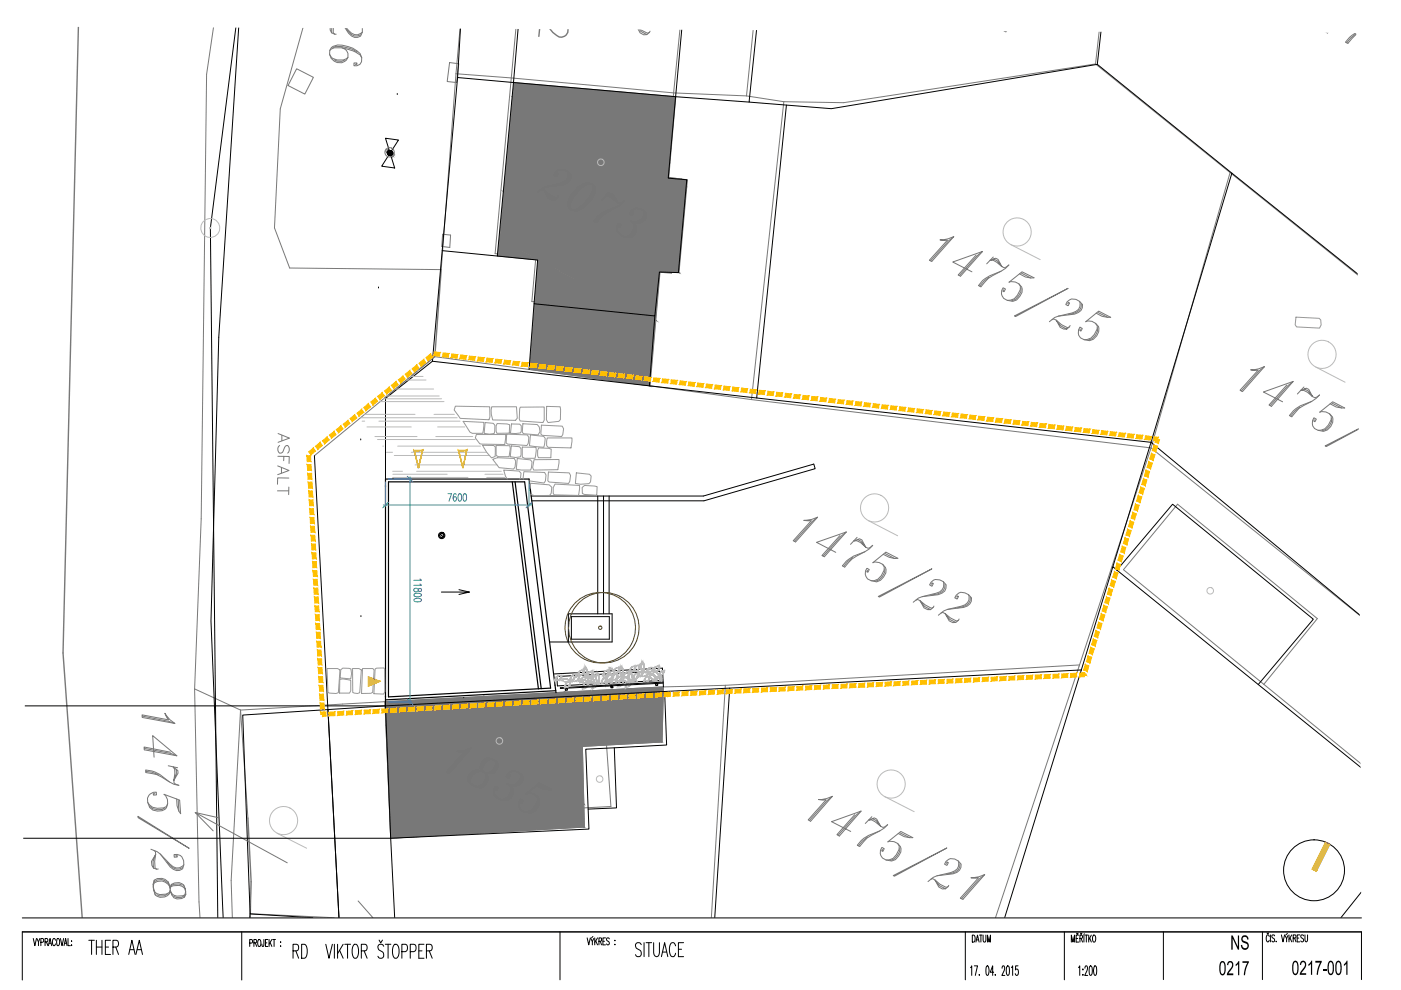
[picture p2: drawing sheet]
<svg xmlns="http://www.w3.org/2000/svg" width="297mm" height="210mm" viewBox="0 0 297 210" stroke-linecap="round" stroke-linejoin="round" font-family="sans-serif">
<g fill="#787878" stroke="#787878" stroke-width=".21">
<path d="M109 17.5l34.3 3-1.2 14z"/>
<path d="M141.8 37.6l3.9 .5-.1 1.5z"/>
<path d="M105.9 50.9l8.2 4.2-8.5-.8z"/>
<path d="M114.1 55.1l25 12.8-1.3 13.9z"/>
<path d="M119.8 146.7l20.9-1.1-.3 11.7z"/>
<path d="M81.6 148.8l42.2 21.6 .1 5z"/>
<path d="M109 17.5l-.3 3.1 33.1 17zM109 17.5l33.1 17-.3 3.1z"/>
<path d="M108.7 20.6l-1.7 18.2 37 19zM108.7 20.6l36.9 19-1.6 18.2z"/>
<path d="M107 38.8l-.2 1.9 33.1 17zM107 38.8l37 19-4.1-.1z"/>
<path d="M106.8 40.7l-.9 10.2 33.2 17zM106.8 40.7l33.1 17-.8 10.2z"/>
<path d="M114.1 55.1l-1.1 14 24.8 12.7zM113 69.1l24.8 12.7-25.5-3.5z"/>
<path d="M102.8 147.7l20.7 10.6-3.7-11.6zM119.8 146.7l20.6 10.6-16.9 1z"/>
<path d="M81.6 148.8l42.2 21.6-21-22.7zM102.8 147.7l20.7 10.6 .3 12.1z"/>
<path d="M81.6 148.8l.2 5 42.1 21.6zM81.8 153.8l42.1 21.6-41.1 2.3z"/>
</g>
<g fill="none" stroke="#787878" stroke-width=".21">
<path d="M45.3 5.7l-1.5 10.1-1.1 94.2-1.4 36.1M62.9 14.6l3.5 1.8-1.8 3.6-3.5-1.9zM64.3 5.7l-4.9 17.4-1.2 25.2 3.2 8.5 32.1 .4 3.2-41.6M95.3 13.3l2 .2-.5 4-2-.2zM96.7 15.6l11.7 .9M97.6 5.7l-.9 9.9M108.4 16.5l34.4 3.2M108.4 16.5l-3.4 37.3 8.6 .8-.8 9.3 25.4 2.7 .6-9 3.6 .3 2.1-20-3.3-.3 1.6-17.9M109.4 5.7l-1 10.8M142.8 19.7l15.5 .6M144.2 5.7l-1.4 14M159.8 5.7l-1.5 14.6"/>
<path d="M232.3 13.6l28.5 23M232.3 13.6l-53.5 8.2-12.6-.2M233.2 5.7l-.9 7.9M158.3 20.3l7.9 1.3M166.2 21.6l-6.9 63.1M260.8 36.6l-16.8 58.4M260.8 36.6l27.8 22.3M93.8 49.7l1.7 .1-.1 2.7-1.7-.2zM58.9 98.8l2.4 1-2.4 .8M58.9 96.7l2.4 .1v1.5M59 91.9l2.4 1-2.4 .9M59.3 94.5a1.02 1.02 0 0 0 0 1.6 .65 .65 0 0 0 .8-.5 1.35 1.35 0 0 1 .7-1.1h.2a1.08 1.08 0 0 1 0 1.6"/>
<path d="M59.7 99.2v1.1M59.8 92.3v1.1M60.2 96.7l-.1 1M159.3 84.7l84.7 10.3M159.3 84.7l-67.1-9.1-25.5 21M244 95l-15.1 46M244 95l44.6 35.7M58.8 104.1h2.4M61.2 101.4l-2.3-.1-.1 1.4M61.2 103.3v1.6M41.3 146.1l.9 45.1 .2 3.4M41.3 146.1l9.7 4.5"/>
<path d="M51 150.6l1.6 22.9M51 150.6l-2 36.1 .3 7.9M81.6 148.8l1.2 28.9 41.1-2.3-.1-4.1M81.6 148.8l-30.6 1.8M128.6 158l-5.1 .3 .3 13M128.6 158l.9 13-5.7 .3M140.7 145.6l-59.1 3.2M140.7 145.6l-.3 11.7-11.8 .7M153.8 145.3l-13.1 .3M153.8 145.3l-3 49.3M228.9 141l-17.8 53.6M228.9 141l-75.1 4.3"/>
<path d="M268 145.1l11.3-13.9-29.6-24.3-11.5 13.9 50.4 41.2M53 194.4l.2-7.5-.1 6.8 17.8 .9"/>
<circle cx="82.6" cy="32.3" r=".99"/>
</g>
<g fill="none" stroke="#000" stroke-width=".21">
<path d="M50 5.7l-5.4 42.7 1.6 146.2M50.6 5.7l-4.2 65.8-1.7 60.2 2.6 62.9M97 16.4l-5.3 60.2 68.7 7.8M97.6 5.7l-.6 10.7 46.2 4.1 15.6 1.1M109.9 5.7l-4.5 48.6 8.6 .8-.8 9.3 25.6 2.6 1-9.3 4 .1 1.8-19.7-3.9-.3 2.9-32.1M160.5 5.7l-1.7 15.9 17.5 1.4 56.3-9.4M232.6 13.6l28.6 23.1-17.2 57.1-83.6-9.4 6.3-62.1M233.5 5.7l-.9 7.9M81.7 29.3l2 6.3-2.8-.4 3.6-5.5zM84.2 20h.1M261.2 36.7l27.4 22M93.8 53.1l11.6 1.2"/>
<path d="M80.2 61.1h.1M91.7 76.6l-10 7.9v17.1M113.2 64.4l-1 13.9M138.8 67l-1.1 14.8M66.7 96.6l5.2 98-2.4-44.1M76.5 93.3h.1M112.6 105.2h36.5l23.4-6.8 .3 1-23.5 6.8h-36.6M126.7 105.2v24.9M128 105.2v24.9M129.1 105.2v24.9M76.5 130.7h.1M93.6 125.5h5.9l-2.2 .5"/>
<path d="M97.3 125l2.2 .5M116.5 136.1h13.3v-6h-9.3v6M121.1 130.7h8.1v4.8h-8.1zM236 120.2l8-26.4 44.6 36.9M236.8 120.9l51.8 41.9M236.8 120.9l-.8-.7-6.7 21.8M236.8 120.9l11.8-14 29.9 24.4-11.7 13.8M4.8 149.7h76.8M98.3 147.9h.1M117.5 142.9l22.9-1.2 .3 3.9M118.1 143.4l21.8-1.1 .1 2-21.8 1.1zM130.2 158.6l.5 12.7-6 .2"/>
<path d="M140.6 144.6l-21.8 1.2v.2l21.8-1.2M140.9 146.6l.4 11.4-17.1 .8 .7 17-42.1 1.9h-78M154.7 145.9l-3.2 48.7M229.3 142l-147.6 7.7v-.9M229.3 142l-16.3 52.6M4.7 194.6h284M7.1 199l.3 1.5 .3-1.5M7.8 199l.4 .7v.8M8.5 199l-.3 .7M8.7 199.8h.3l.2-.2 .1-.3-.3-.3h-.3v1.5M9.6 199.7l.5-.1v-.3l-.2-.3h-.3v1.5M9.8 199.7l.3 .8"/>
<path d="M10.4 200h.4M11.8 199.4l-.3-.4a.88 .88 0 0 0 0 1.5l.3-.4M12.1 199.1l.1-.1a.88 .88 0 0 1 0 1.5 1.53 1.53 0 0 1-.1-1.4zM12.8 199l.4 1.5 .3-1.5M13.7 200h.4M14.4 199v1.5h.5M15.2 199.5v.1zM18.8 199.4h1.2M19.4 199.4v3M20.4 199.4v3M21.6 199.4v3M23.4 199.4h-1.1v3h1.1"/>
<path d="M51.3 197.6v10.2M52.9 200l.6-.2v-.5l-.2-.1h-.4v1.5M53 193.8v.8M53.8 199.9l.5-.1 .1-.3-.2-.3h-.4v1.5M54.1 199.9l.3 .8M54.8 199.3l.1-.1a.94 .94 0 0 1 .2 1.5 .86 .86 0 0 1-.3-1.4zM56 199.2l-.1 1.4h-.3l-.1-.4M56.3 199.9h.3M56.8 199.2h-.5v1.5h.5M57.1 199.2v1.5M57.3 199.8l.3 .9M57.6 199.2l-.5 1"/>
<path d="M57.8 199.2h.6M58.1 199.2v1.5M59.5 199.7h.1M66.3 194.6l-13.3-.8-1.5-42.2 30.2-1.9 1.1 28 .9 16.9M80.4 199.3l.3 .6 .4-.6M118.7 197.6v10.1M124.5 198.9l.3 1.4 .4-1.4M125.3 199l.3 .6v.7M125.7 198.6l-.3 .3M125.9 199l-.3 .6M126.1 198.9v1.4M126.3 199.5l.4 .8"/>
<path d="M126.7 198.9l-.6 .9M127 199.6l.5-.1v-.6h-.5v1.4M127.3 199.6l.2 .7M127.8 199.6h.4M128.4 198.9h-.6v1.4h.6M129.2 199.1l-.1-.2a.34 .34 0 0 0-.5 .1 .34 .34 0 0 0 .2 .5l.3 .2 .1 .4-.2 .2-.4-.2M130.4 199.4h.1M136.6 199.9v2.9M137 199.9h1.2M137.6 199.9v2.9M138.6 199.9v2.1l.1 .4 .4 .4 .5-.1 .1-.3 .1-2.5M144.9 199.9h-1.1v2.9h1.1"/>
<path d="M204.7 197.6v10.1M206.1 198.3a.83 .83 0 0 1 .7 .5 .83 .83 0 0 1-.2 .9h-.5zM206.9 199.7l.3-1.4 .4 1.4M207 199.3h.5M207.7 198.3h.5M208 198.3v1.4M208.4 198.3v1l.3 .4 .3-.2v-1.2M209.4 199.7v-1.4l.3 1.4 .3-1.4v1.4M225.7 197.6v10.1M227.1 199.7v-1.4l.4 1.4 .3-1.4v1.4M228.2 199h.3M228.2 197.8l.2 .3 .2-.3"/>
<path d="M228.7 198.3h-.5v1.4h.5M229 199h.3l.2-.2v-.4l-.2-.1h-.3v1.4M229.1 197.8l.1 .3 .2-.3M229.2 199l.3 .7M229.8 198.3v1.4M229.9 198l-.1 .1M230 198.3h.6M230.3 198.3v1.4M230.8 198.3v1.4M231 198.9l.4 .8M231.4 198.3l-.6 1M231.8 198.3h.1a.94 .94 0 0 1 .2 1.4 .86 .86 0 0 1-.3-1.4z"/>
<path d="M246.7 197.6v10.1M267.7 197.6v10.1M268.6 197.8l.2 .2 .2-.2M269.1 198.6l-.2-.4a.86 .86 0 0 0-.3 1.4l.3 .1 .2-.3M269.4 198.2v1.5M270.2 198.4v-.1a.34 .34 0 0 0-.5 .1 .34 .34 0 0 0 .1 .5l.4 .2v.4l-.2 .2-.4-.2M270.6 199.6v.1zM271.7 198.2l.3 1.5 .4-1.5M272.4 198.3l.4 .7v.7M273 197.9l-.4 .3M273.1 198.3l-.3 .7M273.3 198.2v1.5"/>
<path d="M273.5 198.9l.4 .8M273.9 198.2l-.6 1M274.2 198.9h.5v-.6l-.5-.1v1.5M274.5 198.9l.3 .8M275 198.9h.4M275.6 198.2h-.6v1.5h.6M276.4 198.4l-.1-.1a.34 .34 0 0 0-.5 .1 .34 .34 0 0 0 .2 .5l.3 .2 .1 .4-.2 .2-.4-.2M276.7 198.2v1.1l.2 .4 .3-.2v-1.3M288.6 189.2l-4.3 5.4M10.3 200.5l.3-1.5 .4 1.5M13.6 200.5l.3-1.5 .3 1.5M15.2 200.3v.2z"/>
<path d="M20.4 200.8h1.2M22.3 200.8h.7M23.9 200.8h.8a.81 .81 0 0 0 0-1.4h-.8v3M24.5 200.8l.6 1.6M27.3 202.4l.7-3 .6 3M27.5 201.4h.9M28.8 202.4l.7-3 .7 3M29.1 201.4h.9M59.5 200.5v.2zM62.1 201.6h.8a.78 .78 0 0 0 .4-.7 .78 .78 0 0 0-.4-.7h-.8v3M62.7 201.6l.6 1.6M64 200.2h.5a2.03 2.03 0 0 1 .5 2.5l-.5 .5h-.5z"/>
<path d="M69.1 200.2l.7 3 .7-3M70.9 200.2v3M71.6 200.2v3M72 201.5l.8 1.7M72.8 200.2l-1.2 2M73.1 200.2h1.2M73.7 200.2v3M75 200.3l.2-.1a.65 .65 0 0 1 .7 .7v1.6a.65 .65 0 0 1-.7 .7 2.46 2.46 0 0 1-.2-2.9zM76.6 201.6h.8a.78 .78 0 0 0 .5-.7 .78 .78 0 0 0-.5-.7h-.8v3M77.2 201.6l.6 1.6M81.4 200.6a.66 .66 0 0 0-1.1-.3 .79 .79 0 0 0 .2 1.2l.5 .3a.76 .76 0 0 1 .3 .9 .76 .76 0 0 1-.8 .5l-.4-.5M81.7 200.2h1.2"/>
<path d="M82.3 200.2v3M83.6 200.3l.1-.1a.88 .88 0 0 1 .9 1.2 1.89 1.89 0 0 1-.5 1.8 .65 .65 0 0 1-.8-.7l-.1-1.1zM85.2 201.8h.8a.91 .91 0 0 0 0-1.6h-.8v3M87 201.8h.7a.87 .87 0 0 0 .5-.8 .87 .87 0 0 0-.5-.8h-.7v3M88.8 201.6h.7M89.9 200.2h-1.1v3h1.1M90.4 201.6h.8a.75 .75 0 0 0 .5-.7 .75 .75 0 0 0-.5-.7h-.8v3M91 201.6l.6 1.6M130.4 200.2h.1M136 200.3a.66 .66 0 0 0-1.1-.3 .79 .79 0 0 0 .2 1.1l.5 .3a.76 .76 0 0 1 .3 .9 .76 .76 0 0 1-.7 .5l-.5-.4M140.2 202.8l.7-2.9 .7 2.9M140.5 201.9h.8"/>
<path d="M143.2 200.5a.62 .62 0 0 0-.3-.5 .62 .62 0 0 0-.6 0 2.36 2.36 0 0 0 .2 2.8 .66 .66 0 0 0 .7-.7M143.8 201.3h.7M205.8 205.2l.2-.4v2M206.6 204.8h.6l-.4 2M207.6 206.6v.2zM209.2 204.9l.1-.1a1.53 1.53 0 0 1 0 2 2.22 2.22 0 0 1-.1-1.9zM210.7 206.1h-.7l.5-1.3v2M211 206.6v.2zM212.5 205.3l.1-.5h.2l.2 .6-.6 1.4h.6M213.6 204.8h.1a1.87 1.87 0 0 1 0 2 1.66 1.66 0 0 1-.1-2zM214.4 205.2l.3-.4v2M215.8 204.8h-.5v.9l.3-.2a.81 .81 0 0 1-.1 1.3l-.2-.4"/>
<path d="M228.7 205.2l.2-.4v2M229.5 206.7l.1-.1v.2zM229.6 205.5v.2zM230 205.3l.2-.5h.2l.2 .6-.6 1.4h.6M231 204.9l.2-.1a1.53 1.53 0 0 1 0 2 2.22 2.22 0 0 1-.2-1.9zM232 204.9l.2-.1a1.87 1.87 0 0 1 0 2l-.2-.1-.2-.8zM288.7 207.7v-10.1h-284v10.2"/>
<circle cx="82.7" cy="32.5" r=".53"/>
<circle cx="278.6" cy="184.5" r="6.5"/>
</g>
<g fill="#000" stroke="#000" stroke-width=".21">
<path d="M82.2 32.5l.8 .4-.3 .1zM82.7 31.9l.5 .3z"/>
<path d="M82.2 32.2v.3l.8 .4zM82.2 32.2l1 .5-.2 .2z"/>
<path d="M82.2 32.5l.1 .2 .4 .3zM82.3 32.7l.4 .3z"/>
<path d="M82.4 32l-.2 .2 1 .5zM82.4 32l.8 .4v.3z"/>
<path d="M82.4 32l.8 .4-.5-.5zM82.7 31.9l.5 .3v.2z"/>
</g>
<path d="M16.6 5.7l-3.2 132.7 4 56.2M114.5 5.7l-.3 2M116.2 5.7a4 4 0 0 0 2.9 2.2l.9-.5 .4-.5v-1.2M112.4 37l-.6 .2a1.93 1.93 0 0 0 .6 2.9l1.4 .5 1.4 .1 1.2-.2a1.86 1.86 0 0 0 .5-2.9 1.86 1.86 0 0 0-3 .4 1.86 1.86 0 0 0 1.3 2.7M113.2 31a2.11 2.11 0 0 0-1.3 2.1 2.11 2.11 0 0 0 1.5 2 2.13 2.13 0 0 0 2.4-1 2.13 2.13 0 0 0-.3-2.5l2.5 .5-.2 2.8M93.5 57.2l-1.3 18.4M115.9 42.8l.2 .6 .8 .9-6-.6M87 158.2l6-.3-4.1-2.7 .2 4.3M52.6 173.5l.6 13.4M87.7 161.3a1.82 1.82 0 0 1 2.9 1.3l.4 1.1a1.25 1.25 0 0 0 2 .5l.2-.9v-1.1l-.3-.9a1.25 1.25 0 0 0-2 .7l-.2 1.2a1.73 1.73 0 0 1-1.6 1.8 1.73 1.73 0 0 1-1.9-1.4v-1.2l.2-.8zM88.3 167l-.6 .3a2 2 0 0 0 .9 2.8l1.5 .2h1.4l1.2-.4a1.87 1.87 0 0 0 0-3 1.87 1.87 0 0 0-2.9 .9 1.87 1.87 0 0 0 1.7 2.5M53 194.4v.2" fill="none" stroke="#787878" stroke-width=".3"/>
<g fill="none" stroke="#767676" stroke-width=".21">
<path d="M69.9 11.5l.3 .6a2.76 2.76 0 0 0 3.6 .1M69.9 10.7l.4-.3a6.1 6.1 0 0 1 4.5 .4l1.6 .9 .3 .5M70 5.7v.7l.3 .6 1 .3M70.3 5.7v1.3M70.6 10.1a5.9 5.9 0 0 1 5.1 1M70.7 5.7l-.1 1.3 .4 .3M70.9 12.7l.6 .3h1l.6-.3M72.5 10.1a1.61 1.61 0 0 1 1.3 1.6 1.61 1.61 0 0 1-1.3 1.6 2.09 2.09 0 0 1-2.2-.9 2.09 2.09 0 0 1 0-2.3 3.4 3.4 0 0 1 3.5-.2l1 .3 .9 .6a1.91 1.91 0 0 1 .6 2.8l-.6 .3h-.7v-.6h.7v.3h-.4M73 5.7l.9 1.3a1.81 1.81 0 0 0 2.5 .7l.4-.9-.1-1.1M73.3 5.9a2.62 2.62 0 0 0 2.5 1.7l.7-.2M73.3 5.7a2.89 2.89 0 0 0 2.5 1.7l1-.6M133.6 5.7l-.2 .1"/>
<path d="M135 5.7l.7 1.3 .8 .4 .6-.1 .7-.7M135.1 5.7l.8 1 1.2 .6M135.2 5.7l.8 .7 1.3 .6 .4-.1M213.4 5.7l-.6 .8 .5 .2 .9-1M213.8 5.7l-.8 .9M281.9 5.7l-.9 1 .5 .3 1.1-1.3M282.3 5.7l-1.1 1.2M283.1 5.7l.8 .3M287.5 7.2l-1.1 .9-.9 1M288.6 6.5a6 6 0 0 0-3.3 2.4l.5 .3a7.1 7.1 0 0 1 2.8-2.5M117.9 37l.2-.3 .2 .1-.3 .6-.5-.3a1.73 1.73 0 0 1 2.9-.7l.6 .7a1.86 1.86 0 0 1-1.7 2.1l-3.4 .4-.8 .3-1.1 .9M120.4 36.4a1.87 1.87 0 0 1-1.6 2.5l-2.9 .7"/>
<path d="M120.8 37a1.86 1.86 0 0 1-1.7 2l-1.1 .2M122.6 39.7a2.49 2.49 0 0 1 3.2-.5l.3 .5a3.5 3.5 0 0 1-1.4 3.3 3.5 3.5 0 0 1-3.3 1.6l-.6-.3-.3-.5a3.5 3.5 0 0 1 1.4-3.3zM124.2 39.1a6.2 6.2 0 0 0-3.5 3.7l-.1 .7M125.3 38.9l-.7 .1a8.2 8.2 0 0 0-3.8 4.2v1.1M125.8 39.2v.4a5.9 5.9 0 0 1-2.3 3.9l-1.5 1-.6 .1M114.5 40.4l.5-.2 1.6 1.2 1.2 .7 .5-.2M118.4 41.6l-.7 .7h-.7l-.7-.3-.8-1.6 .9 1.3 1.3 .6M126 40l-.1 .7a9.4 9.4 0 0 1-2.7 3.4l-.8 .3M128.1 45.1l-1.1 .9-.8 1M129.1 40.9l-1.4 1.4M129.1 41.3l.8 .4 1 1.2-.8-1.5-.5-.3-1.3 .5h.7l.8 .4 1.6 1.2 1-.6-.8 .7-.9 .6a8.4 8.4 0 0 0-4.3 3.3l-.5-.3a7.4 7.4 0 0 1 4.8-3M133.9 45.2l.2-.3 .2 .1-.3 .6-.5-.2a1.74 1.74 0 0 1 2.9-.7l.6 .7a1.94 1.94 0 0 1-2.8 1.7"/>
<path d="M134.2 47.1a1.82 1.82 0 0 1-.3 3.2 2.64 2.64 0 0 1-3.1-1.6v-.7l.3-.6 .5 .3-.3 .5-.2-.1 .2-.2M134.2 47.1l.3 .6a2.33 2.33 0 0 1-1.5 2.5h-.7M134.6 48.1v.7l-.4 .9-.6 .4M136.4 44.7a1.88 1.88 0 0 1-.6 2 1.88 1.88 0 0 1-2.1 .2M136.8 45.2a1.67 1.67 0 0 1-1.3 1.9M199.3 50.9l1.7-.3 1.2-.4-4.6 5.2-.6-.2 3.9-4.3zM202.2 50.2l-1.1 .9-3.8 4.2M207 54.1l-3.9 4.2 .6 .3 4.6-5.3-6.3 2.3 4.1 2M208.3 53.3l-1.1 .9-3.8 4.2M209.7 58.8l-1.1 .9-.9 1M210.6 54.5l-1.4 1.4M210.7 54.9l.7 .4 1 1.2-.8-1.5-.5-.2-1.2 .4h.7l2.3 1.6 1-.6-.7 .7-1 .6a8.2 8.2 0 0 0-4.2 3.3l-.5-.2a7.6 7.6 0 0 1 4.7-3.1"/>
<path d="M216.1 58.1l1.3 .6 1.8 .2-2.5-1.3-2.8 2.2a1.94 1.94 0 0 1 2.4 .6 1.94 1.94 0 0 1-.1 2.4 2.16 2.16 0 0 1-2.1 1 2.16 2.16 0 0 1-1.8-1.5l.1-.7 .3-.6 .5 .3-.3 .6-.3-.2 .2-.3M216.5 57.9l2.1 1M215.1 67l11.3-5.9-11.1 6zM216 60.2l.4 .5a3.1 3.1 0 0 1-2.2 2.9l-.6 .1M216.5 61.1a2.77 2.77 0 0 1-2 2.7M223 67.8l.4-.2 1.7 1.2 1.2 .7 .4-.2M226.4 64.4l.1-.3 .3 .1-.3 .6-.5-.2a1.74 1.74 0 0 1 2.9-.7l.6 .7a1.85 1.85 0 0 1-1.7 2l-3.4 .4-.8 .3-1.1 .9M226.9 69l-.7 .8h-.7l-.7-.4-.9-1.5 1 1.2 1.3 .7M228.9 63.9a1.78 1.78 0 0 1-1.6 2.5l-2.9 .6M229.3 64.4a1.85 1.85 0 0 1-1.7 2.1l-1.1 .1M232.3 68.6l.3 .5a2.92 2.92 0 0 1-2.7 2.9M232.4 66.4l1.3 .7 1.8 .2-2.6-1.3-2.7 2.2a2.08 2.08 0 0 1 2.8 1.4 2.31 2.31 0 0 1-1.5 2.5 2.31 2.31 0 0 1-2.8-1v-1.2l.3-.5 .5 .3-.3 .5-.3-.1 .2-.3"/>
<path d="M232.7 69.5a2.55 2.55 0 0 1-2 2.6M232.8 66.3l2.1 1M265.2 78.4l1.7-.2 1.2-.5-4.7 5.3-.5-.3 3.8-4.2zM268.1 77.7l-1.1 .9-3.8 4.3M272.8 81.6l-3.7 4.3 .5 .3 4.6-5.3-6.3 2.2 4 2.1M274.2 80.9l-1.1 .9-3.8 4.2M275.6 86.3l-1.1 .9-.9 1M276.5 82.1l-1.4 1.4M276.5 82.5l.8 .4 1 1.2-.8-1.5-.5-.3-1.3 .5h.7l.8 .4 1.6 1.1 1-.6-1.7 1.4a7.5 7.5 0 0 0-4.2 3.3l-.5-.3a7.4 7.4 0 0 1 4.7-3M281.9 87.7l.4 .6a2.92 2.92 0 0 1-2.8 2.9M282 85.6l1.3 .7 1.8 .2-2.5-1.3-2.8 2.2a2.15 2.15 0 0 1 2.8 1.4 2.31 2.31 0 0 1-1.5 2.5 2.31 2.31 0 0 1-2.8-1v-1.1l.3-.6 .5 .3-.3 .5-.3-.1 .2-.3M282.3 88.7a2.64 2.64 0 0 1-1.9 2.6"/>
<path d="M282.4 85.5l2.1 1M288.6 90.6l-7.6 3.9 .2 .2 7.4-4M170.4 110.3l1.7-.2 1.2-.4-4.6 5.2-.5-.2 3.8-4.3zM173.3 109.7l-1.1 .8-3.8 4.3M178.1 113.6l-3.8 4.2 .5 .2 4.6-5.2-6.3 2.2 4.1 2.1M179.4 112.8l-1.1 .9-3.8 4.2M180.8 118.2l-1.1 .9-.9 1M181.7 113.9l-1.4 1.5M181.8 114.4l.8 .4 .9 1.2-.8-1.5-.5-.3-1.2 .5h.7l.7 .3 1.1 1 .6 .3 .9-.7-.7 .8-.9 .6a8.4 8.4 0 0 0-4.3 3.2l-.5-.2a7.9 7.9 0 0 1 4.8-3M187.1 119.6l.4 .6a2.86 2.86 0 0 1-2.8 2.9M187.3 117.5l1.2 .7 1.2 .2h.7l-2.6-1.3-2.7 2.2a1.94 1.94 0 0 1 2.3 .6 1.94 1.94 0 0 1 0 2.4l-.7 .7a2.36 2.36 0 0 1-3.1-.8l-.1-1.2 .3-.5 .5 .2-.3 .6-.2-.1 .1-.3M187.6 117.4l2.1 1"/>
<path d="M186.2 126.5l11.4-5.9-11.1 6zM187.6 120.6a2.77 2.77 0 0 1-2 2.6M194.2 127.3l.3-.2 .6 .3 1.1 .9 1.3 .7 .4-.2M197.5 123.9l.1-.3 .3 .1-.3 .6-.5-.3a1.74 1.74 0 0 1 2.9-.7l.6 .7a1.79 1.79 0 0 1-1.6 2.1l-3.5 .4-.8 .3-1.1 .9M198 128.5l-.7 .8h-.6l-.8-.4-.8-1.5 .9 1.2 1.3 .7M199.5 130l.4-.1 1.6 1.1 1.3 .7 .4-.2M200 123.3a1.83 1.83 0 0 1-1.6 2.5l-2.9 .7M200.3 123.9a1.86 1.86 0 0 1-1.6 2.1l-1.1 .1M202.8 126.6l.2-.3 .2 .2-.3 .5-.5-.2a1.74 1.74 0 0 1 2.9-.7l.7 .7a1.85 1.85 0 0 1-1.7 2l-3.4 .4-.8 .4-1.1 .8M203.4 131.2l-.8 .8h-.6l-.8-.4-.8-1.5 1 1.2 1.2 .7M205.3 126.1a1.76 1.76 0 0 1-1.5 2.4l-2.9 .7M205.7 126.6a1.85 1.85 0 0 1-1.7 2.1l-1 .2"/>
<path d="M30.1 151.6l5.6 1-.7-1.4 1 1.4 1.1 .8-6.9-1.3zM30.1 151.8l5.6 1.1 1.4 .5M30.6 158.7l5.6 1 1.3 .5M36.1 159.5l-5.5-1.1v.6l6.9 1.2-5.1-4.2 .3 4.5M96.9 159.3l1.8-.2 1.2-.5-4.7 5.3-.5-.2 3.8-4.3zM99.9 158.6l-1.2 .9-3.7 4.3M29.2 173.1l10.9 6.7-10.8-6.4zM30.9 163.5l1.3 .2 1.4 .5M31.3 170.1a2.66 2.66 0 0 0 3.4 1.2l.6-.3 .2-.6M31.7 170.9a2.67 2.67 0 0 0 3.3 .4M32.8 168.3h-.3v.3l.7-.1-.1-.5a1.7 1.7 0 0 0-1.8 2.1 2.33 2.33 0 0 0 4 1.2 2.24 2.24 0 0 0-.5-2.9l3.3 1.2 .2 2.9-.4-.5-.4-1.2v-1.4M35.7 162.4l2 .4"/>
<path d="M37.4 163.1v.9l-.5 1.5 .8-1.6v-.5l-1-.8 .3 .5-.1 2.9 1 .5-1-.2-1-.5a8 8 0 0 0-5-2v-.5a7.5 7.5 0 0 1 5 2.5M37.8 169.7l.1 2.3M41.4 172.3l5.1 1.1M45.2 176.2l-3.8-3.9 19.5 10.6M99.2 165.6l1.1 .9 1.7 .5M101.3 163.4a2.2 2.2 0 0 0-1.9 2.3M101.8 163l.6 .6-1.4-.3M102.2 163.5a2.14 2.14 0 0 0-2.4 2.8M102.3 161.3l.6-.4a2.3 2.3 0 0 1 2.7 1l-.1 .8-.4 .8-.6 .5a2.36 2.36 0 0 1-2.7-1l.1-.8zM102.9 163.9a2.26 2.26 0 0 1-1.4 2.9h-.7M103.1 161.1l-.5 .4-.6 1.2 .1 .4M103.2 164.7l-.1 .7-.4 .9-.6 .4"/>
<path d="M103.3 160.8l1.4 .3 .9 .8M103.9 164l-1.2-.2 .6 .6M104.2 160.9a2.47 2.47 0 0 0-2 2.6M105.2 161.4a2.2 2.2 0 0 1-2.3 2.5 1.94 1.94 0 0 1-.9 3.1l-1.2-.2-1-.5-.6-.7a2.1 2.1 0 0 1 3-2.1M105.3 161.8v.7l-.5 .9-.5 .4M107.8 164.5l.1-.3 .2 .2-.2 .5-.6-.2a1.74 1.74 0 0 1 3-.7l.6 .7a1.69 1.69 0 0 1-1.9 1.9l-1-.1M108 166.5a1.82 1.82 0 0 1-.3 3.1 2.84 2.84 0 0 1-2.9-1.1l-.1-1.2 .3-.5 .5 .2-.3 .6-.2-.2 .1-.2M108 166.5l.4 .5a2.2 2.2 0 0 1-2.2 2.5M108.5 167.4l-.1 .8-.4 .8-.5 .5M110.3 164a1.86 1.86 0 0 1-.6 2.1 1.86 1.86 0 0 1-2.2 .1M110.6 164.6a1.65 1.65 0 0 1-1.3 1.8M113.7 168.7l.3 .5a3.1 3.1 0 0 1-2.1 2.9h-.7"/>
<path d="M113.8 166.5l1.2 .7 1.9 .2-2.6-1.3-2.7 2.2a2.07 2.07 0 0 1 2.8 1.5 2.28 2.28 0 0 1-1.6 2.4 2.28 2.28 0 0 1-2.7-1v-1.1l.2-.6 .6 .3-.3 .5-.3-.1 .1-.3M114.1 169.6a2.57 2.57 0 0 1-1.9 2.6M114.2 166.4l2 1M173.6 169.5l1.7-.2 1.2-.5-4.6 5.3-.5-.3 3.7-4.2zM176.5 168.8l-1.1 .9-3.8 4.3M181.2 172.7l-3.8 4.3 .6 .3 4.6-5.3-6.3 2.2 4.1 2.1M182.6 172l-1.1 .9-3.8 4.2M184 177.4l-1.1 .9-.9 1M184.9 173.2l-1.4 1.4M185 173.6l.7 .4 1 1.2-.8-1.5-.5-.3-1.2 .5 .6-.1 2.4 1.6 1-.5-.7 .7-1 .6a8.2 8.2 0 0 0-4.2 3.3l-.5-.3a7.6 7.6 0 0 1 4.7-3M190.3 178.8l.4 .6a3.1 3.1 0 0 1-2.2 2.9h-.6M190.4 176.7l1.3 .7 1.8 .2-2.5-1.3-2.8 2.2a1.94 1.94 0 0 1 2.4 .6 1.94 1.94 0 0 1-.1 2.4 2.16 2.16 0 0 1-2.1 1 2.16 2.16 0 0 1-1.8-1.5l.1-.7 .3-.6 .5 .2-.3 .6-.3-.1 .2-.3"/>
<path d="M190.8 179.8a2.77 2.77 0 0 1-2 2.6M190.8 176.6l2.1 1M32 180.1l1.3 .5 .7 .5 2.1 2.7a1.84 1.84 0 0 0 2.6 .4 2.03 2.03 0 0 0-1.2-3h-.6v.6l.7-.1v-.3l-.4 .1M32.5 187.5a2.14 2.14 0 0 1 3.6 .6M32.5 184v-1.4l.5-1.4-.9 1.4 .1 .9 .3 .5 .7 .3 .4-.1M32.5 188.6l.4 .6a2.33 2.33 0 0 0 3.2-.2M32.6 180.3l.4 .3-.2 2 .1 1.4 .3 .3M32.7 186.6l-.2 1.5 .4 1.7M32.8 186.9a2.05 2.05 0 0 1 2.9 .4M34 181.1l2.1 2.1a1.81 1.81 0 0 0 2.9 .2M35.4 182.7a2.49 2.49 0 0 0 3.3 1.3M35.5 189.6l-.6 .3-1 .1-.6-.3"/>
<path d="M35.7 187l.4 1.4 .3-.9M35.8 189.5l.3-.8 .4 1.1M36.1 188.1a2.49 2.49 0 0 1 3.2 .4M36.1 188.1a2.08 2.08 0 0 0-3.4-1.5l-.2 .9v1.1l.4 1.2a1.95 1.95 0 0 0 3.2-.8l.4 .5a2.38 2.38 0 0 0 2.9 .1M36.4 187.5a1.83 1.83 0 0 1 2.9 1l.1 1.1a1.7 1.7 0 0 1-2.5 .7 2.29 2.29 0 0 1-.5-2.8zM38.6 187.7l-.6-.3-1.3 .1-.3 .3M38.9 187.6l.5 1.4-.3 1.2M39.1 189.9l-.6 .4h-1l-.7-.3M75.9 191l3.2 3.6M189.4 185.6l11.3-5.8-11.1 6zM197.3 186.5l.4-.2 1.6 1.2 1.3 .6 .4-.1M200.6 183.1l.2-.3 .3 .1-.3 .6-.5-.3a1.74 1.74 0 0 1 2.9-.6l.6 .6a1.85 1.85 0 0 1-1.7 2.1l-3.4 .4-.8 .3-1.1 .9"/>
<path d="M201.2 187.7l-.7 .7-.7 .1-.8-.4-.8-1.5 1 1.2 1.3 .6M203.2 182.6a1.84 1.84 0 0 1-1.6 2.4l-2.9 .7M203.5 183.1a1.85 1.85 0 0 1-1.7 2l-1 .2M205.9 186.1l1.6-.2 1.3-.5-4.6 5.3-.6-.3 3.8-4.2zM208.8 185.4l-1.1 .9-3.8 4.3"/>
</g>
<g fill="none" stroke="#bababa" stroke-width=".21">
<path d="M214.3 51.9l6.2 3.1M87.1 79.8h2.6M88.5 78.6h.3M279 77.8l6.2 3.2M76.4 88.6h20.5M76.8 89.3h.5M77.3 87.9h10.7M77.8 90.5h9.4M79.5 92.6h8.9M80 93.2h20.7M80.3 89.3h17.2M80.6 85.1h13.5"/>
<path d="M81.1 94.6h.2M81.3 84.6h12.3M81.9 95.9h1.3M82 84h11.1M83.3 99.9h2M83.6 96.6h20M83.8 82.5h8.1M84.3 94.6h17.6M86.2 80.6h4.1M87.2 95.9h15.9M88 98.6h17.4M88.3 99.9h18"/>
<path d="M92 87.9h4.3M92.4 92.6h7.8M92.8 90.5h5.7M83.3 100.6h11.5M83.3 101.2h15.9M102.8 100.6h3.9M103.2 101.2h3.8M184.1 110.4l6.2 3.2M117.8 144.2h.1M117.8 144.2l.3 .1M118.6 143.2h.4M119.1 144.3l.5 .2"/>
<path d="M120.3 145.7l-.4 .1M120.6 144.2l.2 .3M120.8 144.5h.1M120.8 144.5l-.3 .1M121.5 144.5h.1M121.5 144.5h.4M122.2 142.9h.1M122.2 142.9l-.4 .1M122.4 143.4h.3M122.8 144.5l.5 .2M123.1 143.2l-.4 .1M123.6 144.5l-.5 .2"/>
<path d="M123.6 142h.1M123.6 142l-.3 .1M124 143.5h.4M124 145.9l-.4 .1M124.1 141.4h.1M124.1 141.4l-.2 .3M124.4 144.4l.2 .4M124.6 144.8h.1M124.6 144.8h-.4M124.7 143.9h.1M124.7 143.9l.1 .3M125 143.5l-.3 .1"/>
<path d="M125.6 142.3h.1M125.6 142.3l-.4 .1M125.9 143.1h.1M125.9 143.1l-.4 .1M126 144.2l.1 .4M126.2 145.8l-.5 .2M126.6 142.8h.1M126.6 142.8l-.2 .3M126.6 144.8h.4M128 144.8h-.3M128.3 143.3l-.3 .1M128.5 144.1h.1"/>
<path d="M128.5 145.4h.1M128.5 144.1l.3 .1M128.5 145.4h.4M128.6 143.6h.1M128.6 143.6h-.3M128.9 142.1h.1M128.9 142.1l-.3 .1M129.3 141.7l-.1 .3M129.4 144.4h.3M129.4 143.2h.4M130 143.1h.1M130.1 142.7l-.1 .4"/>
<path d="M130.2 144.2h-.3M130.6 142.7l-.4 .1M130.8 142.9h.1M130.8 142.9l-.3 .1M131.2 141.5h.1M131.2 141.5l-.4 .1M131.2 144.4l-.5 .2M131.5 145.5h-.4M131.6 141.3h.1M131.6 141.3l-.2 .4M131.6 143.4h.5M132 143.7h.1"/>
<path d="M132 143.7l.1 .4M132.1 144.3h.1M132.1 144.3h-.4M132.7 143.7h-.3M133.2 145.6l-.5 .3M133.3 142.4h.1M133.3 144.1l.1 .3M133.3 142.4l-.4 .1M133.6 142.6h.1M133.6 142.6l-.2 .3M133.6 144.6h.5M134 142.5h-.4"/>
<path d="M134.3 144l-.1 .3M134.6 141.3h.1M134.6 141.3h-.4M134.7 143.9l-.3 .1M134.9 142.3h-.3M135 145h.1M135 144.7v.3M135.3 142.7h.1M135.3 142.7l-.4 .1M135.5 141.1h.1M135.5 141.1h-.3M135.7 143.4l-.5 .3"/>
<path d="M136.1 143.4h.3M136.1 142.4h.4M136.1 140.3h.1M136.1 140.3l-.2 .4M137 144.6l-.4 .1M137 142.4l.4 .1M137.2 142.4h.1M137.2 142.4l.4 .1M137.4 142.5h.1M137.6 143.4h.1M137.6 143.4l-.4 .1M137.8 143h.1"/>
<path d="M137.8 143v.4M138.2 141.5l.3 .1M138.5 142.5h.1M138.5 142.5v.3M138.9 143.7v.4M139.1 142.4l-.3 .1M139.5 144.7l-.3 .1M139.6 143.2v.4M139.7 141.2h.1M139.7 141.2l-.4 .1M139.9 143.1h.1M139.9 143.1h.3"/>
<path d="M140.1 143.5h.1M140.1 143.5l-.4 .1M140.4 142.3h.3M58.7 176.7l6.3 3.1M187.6 168.9l6.2 3.2"/>
<circle cx="127.4" cy="34.4" r=".7"/>
<circle cx="44.6" cy="48.3" r="2.01"/>
<circle cx="44.6" cy="48.3" r=".15"/>
<circle cx="215.7" cy="49.2" r="2.98"/>
<circle cx="280.3" cy="75.1" r="2.98"/>
<circle cx="185.4" cy="107.7" r="2.98"/>
<circle cx="256.6" cy="125.3" r=".7"/>
<circle cx="105.9" cy="157.1" r=".7"/>
<circle cx="60.1" cy="174" r="2.98"/>
<circle cx="127.1" cy="165.2" r=".7"/>
<circle cx="188.9" cy="166.2" r="2.98"/>
</g>
<g fill="none" stroke="#989898" stroke-width=".21">
<path d="M274.8 67.2l4.9 .3 .3 .3 .1 1.1-.3 .7-4.9-.3-.3-.5zM96.5 86.1l7.3 .1 .1 2.2-.2 .6-6.1-.3-1.3-1.8zM98.2 89.3l4.4 .2-.3 2.4h-2.2l-.5-.3zM101 92.1h6.2l-.2 2.1-5.3-.1-.9-1.2zM102.3 94.4l2.4 .1 .3 .3v2l-.8 .3-1-1.2zM102.9 89.6l1.7 .2 .3 .4-.1 1.7-1.1 .1-1.1-.1zM104.3 86.2h5.2l.2 2.5-.4 .4-4.8-.1-.3-1.1zM104.5 97.4l1-.4 3.5 .2 .3 .6-.1 1.2-.3 .5-3.1-.3zM105.2 94.5h2.9l.1 .7-.3 1.6h-2.2l-.5-.2zM105.4 89.8l2.1 .1 .6 .2-.1 1.7-2.6 .1-.2-.5v-1.1zM107.4 92l4.4 .2 .3 .6-.1 1.2-.3 .5-4.1-.3-.3-.3zM108.4 94.5l1.7 .2 .4 .4v1.3l-.2 .5-1 .1-1.1-.2z"/>
<path d="M108.4 89.9h1.8l.3 .4v1.2l-.2 .3-2.1 .1zM109.7 97.2l2.8 .3 .3 .4-.3 1.8h-1.9l-1.1-.2zM110.3 86.3h5.1v2.8l-.3 .5-4.8-.3-.2-.5zM110.7 94.8h3l-.3 2.4h-2.2l-.5-.3zM110.9 89.8l3 .2 .4 .5 .2 1-.4 .7-3.1-.2-.3-.3zM112.5 92.2l2.8 .3 .3 .4-.3 1.9-3-.3zM113.2 97.5l5.3-.1-.2 2.2-5.2 .1-.2-.6zM114.2 95l2.1 .1 .6 .1-.1 1.8h-2.6l-.2-.4v-1.1zM114.8 90.1l4.4 .3 .3 .5-.2 1.2-.2 .5-4.1-.3-.3-.3zM115.9 86.2h2.9v2.8l-.3 .3-2.3 .3-.3-.6zM116 92.9h5.3l-.2 2.1-4.9-.2-.3-.3zM107.6 101.6l-.4-.6-.4-1.3 3.3 .2 .4 .4-.2 1.1-.2 .2"/>
<path d="M111 101.6l.1-1.6 4.4 .2 .3 .5-.2 1.3-.3 .4-3.1-.4M112.4 103.6l.1-1.1 3.9 .3 .6 .5-.1 1.3-.4 .4-3.2 .1-.7-.3M116.3 100.1l4.4 .2 .3 .5-.2 1.2-.2 .5-4.2-.3-.3-.2zM117.7 102.6l5.2 .3-.2 2.1-5.2-.1-.2-.3v-1.2zM122.2 100.3l2.8 .3 .3 .3-.1 1.3-.3 .3-1.8 .2-1.1-.2zM123.4 103.3l.5-.4 2.7 .3-.1 1.8-2.6-.2-.4-.2zM69.3 141.7h2.3l.5 .3-.4 4.9-.5 .1-1.7-.2zM72 144l.7-.1 1.7 .3v2.2l-.3 .6h-2.1zM72.2 142l.5-.3 1.7 .1 .1 1-.1 1.1-2.3-.2zM74.7 141.7h1.4l.5 .3-.3 4.9-.5 .1-1-.2zM76.9 141.7h2.2l.2 .4-.3 4.7-.4 .2h-1.9zM79.5 141.8l.4-.1 1.5-.1 .2 .3v4.8l-.2 .5-2.1-.1z"/>
</g>
<g fill="none" stroke="#000" stroke-width=".25">
<path d="M81.7 103.2h.1M82.4 102.2h28.8l5.5 43.7-34.3 1.9zM83.3 101.6h.1M93.3 113.3l.7 .5M108.6 102.2l5.6 43.9M109.2 102.2l5.6 43.8M81.7 147.8h.1M117.8 146.4l-36.1 2M117.9 146.9l-5.7-45.3h-30.5v47.2M119.9 145.9h.4v.4l-.4 .1zM129.5 145.4h.4v.4h-.4zM139 144.9h.4v.4h-.3z"/>
<circle cx="93.6" cy="113.5" r=".66"/>
<circle cx="93.6" cy="113.5" r=".44"/>
</g>
<g fill="#bababa" stroke="#bababa" stroke-width=".21">
<path d="M127 144.8h.1z"/>
<path d="M137.6 142.5h.4zM137.6 142.5h.4zM137.9 142.4l.4-.1zM137.9 142.4l.4-.1-.1-.1zM138.2 142.2l.3-.2-.2 .3zM138.4 141.9l-.2 .3 .3-.2zM138.6 141.6l-.1 .4-.1-.1zM138.4 141.6v.3l.2-.3z"/>
<path d="M137.8 141.5h.4zM137.8 141.5h.4zM137.5 141.7l.3-.1zM137.5 141.7l.3-.1zM137.5 141.7l.1 .1-.4 .2zM137.2 142l.2 .1 .2-.3zM137.2 142l.2 .1-.3 .3zM137.4 142.1l-.3 .3h.2z"/>
<path d="M136.9 143.7l.3-.2zM136.9 143.7l.3-.2zM136.9 143.7l-.3 .2zM136.6 143.9l.2 .1 .1-.3zM136.6 143.9l.2 .1-.3 .3zM136.8 144l-.3 .3h.2zM136.5 144.3h.2l-.1 .4zM136.7 144.3l-.1 .4h.1z"/>
<path d="M137 144.6l.4-.1zM137 144.6l.4-.1zM137.3 144.4l.3-.2zM137.5 144.1l-.2 .3zM137.7 143.8l-.2 .3zM137.5 143.8v.3l.2-.3zM137.7 143.4v.4h-.2zM137.5 143.5v.3l.2-.4z"/>
<path d="M136.6 142.5l.4-.1zM136.6 142.5h.4zM136.3 142.7l.4-.1zM136.3 142.7l.1 .1 .3-.2zM136.3 142.7l.1 .1-.3 .2zM136.1 143l.1 .1 .2-.3zM136.1 143l.1 .1-.2 .3zM136.2 143.1l-.2 .3h.2z"/>
<path d="M136.4 143.4h.4zM136.4 143.4h.4zM136.8 143.3l.3-.1zM136.8 143.3l.3-.1v-.1zM137.1 143.1l.3-.2-.3 .3zM137.2 142.8l-.1 .3 .3-.2zM137.5 142.5l-.1 .4-.2-.1zM137.3 142.5l-.1 .3 .3-.3z"/>
<path d="M135.9 140.7l-.1 .4zM135.9 140.7v.4zM135.8 141.1v.4zM135.9 141.1l-.1 .4h.1zM135.8 141.5h.1l.1 .4zM135.9 141.5l.1 .4 .1-.1zM136 141.9l.1-.1 .1 .4zM136.1 141.8l.1 .4 .1-.1zM136.2 142.2l.1-.1 .3 .4zM136.3 142.1l.3 .4v-.2z"/>
<path d="M136.5 142.3h.1zM136.5 142.3v.2zM136.5 142.5l.1-.1z"/>
<path d="M135.7 142.6l.4-.2zM135.7 142.6l.4-.2zM135.4 142.8l.3-.2zM135.4 142.8l.1 .1 .2-.3zM135.4 142.8l.1 .1-.3 .3zM135.5 142.9l-.3 .3h.1zM135.2 143.2h.1l-.2 .5zM135.3 143.2l-.2 .5h.2z"/>
<path d="M135.7 143.4l.4-.4zM135.7 143.4l.4-.4zM136.5 142.6l-.4 .4zM136.4 142.5l-.3 .5zM136.6 142l-.1 .6zM136.5 142l-.1 .5 .2-.5zM136.6 141.4v.6h-.1zM136.5 141.4v.6l.1-.6zM136.5 140.8l.1 .6h-.1zM136.3 140.9l.2 .5v-.6zM136.2 140.3l.3 .5-.2 .1zM136 140.4l.3 .5-.1-.6z"/>
<path d="M138.5 142.8l.1 .4zM138.5 142.8l.1 .4zM138.6 143.2l.3 .2zM138.7 143.1l.2 .3h.1zM138.9 143.4h.1l.2 .3zM139 143.4l.2 .3 .1-.2zM139.3 143.5l.3 .2h-.4zM139.3 143.5l.3 .2v-.2z"/>
<path d="M139.5 142.8l.1 .4zM139.4 142.9l.2 .3zM139.3 142.6l.2 .2zM139.3 142.6l.1 .3zM138.9 142.4l.4 .2-.1 .1zM138.9 142.4v.2l.3 .1zM138.5 142.3l.4 .1v.2zM138.5 142.3v.3h.4z"/>
<path d="M140.2 143.1l.2-.1zM140.2 143.1l.2-.1zM140.4 143l.3-.2zM140.6 142.8l-.2 .2zM140.6 142.8l.2-.2zM140.6 142.5v.3l.2-.2zM140.8 142.2v.4l-.2-.1zM140.6 142.3v.2l.2-.3z"/>
<path d="M140.1 142.4l.3-.1zM140.1 142.4l.3-.1zM140.1 142.4l-.2 .2zM139.9 142.6l.3-.2zM139.9 142.6l-.1 .2zM139.8 142.8l.2 .1v-.3zM139.8 142.8l.2 .1-.2 .3zM140 142.9l-.2 .3 .2-.1z"/>
<path d="M137.8 143.4l.1 .3zM137.8 143.4l.1 .3zM137.9 143.7l.3 .3zM138 143.7l.2 .3v-.1zM138.2 144v-.1l.3 .3zM138.2 143.9l.3 .3v-.2zM138.5 144l.4 .2h-.4zM138.5 144l.4 .2v-.2z"/>
<path d="M138.8 143.4l.1 .4zM138.7 143.4l.2 .4zM138.5 143.1l.3 .3zM138.5 143.1v.1l.2 .2zM138.2 142.9l.3 .2v.1zM138.2 142.9v.2l.3 .1zM137.8 142.9h.4v.2zM137.8 142.9v.2h.4z"/>
<path d="M135 144.4l.1 .3zM134.9 144.4l.1 .3zM134.8 144.1l.1 .3zM134.8 144.1l-.1 .1 .2 .2zM134.6 144l.2 .1-.1 .1zM134.6 144l.1 .2zM134.3 143.9l.3 .1-.1 .1zM134.3 143.9v.2h.2z"/>
<path d="M134.2 144.3l.1 .3zM134.3 144.3v.3zM134.3 144.6l.1 .2zM134.4 144.5v.3l.1-.1zM134.5 144.7l.2 .3-.3-.2zM134.5 144.7l.2 .3 .1-.2zM134.8 144.8l.2 .2h-.3zM134.8 144.8l.2 .2v-.2z"/>
<path d="M133.4 142.9l-.1 .4zM133.5 142.9l-.1 .4zM133.3 143.3v.4zM133.4 143.3l-.1 .4zM133.3 143.7l.2 .4zM133.4 143.7l.1 .4 .1-.1zM133.5 144.1l.1-.1 .2 .4zM133.6 144l.2 .4v-.1zM133.8 144.3l.3 .3-.3-.2zM133.8 144.3l.3 .3 .1-.1z"/>
<path d="M134.1 144.5l-.1 .2zM134 144.7l.1-.1z"/>
<path d="M133.2 144.8l.4-.2zM132.9 145l.4-.2zM132.9 145l.1 .1 .3-.3zM132.9 145l.1 .1-.3 .3zM133 145.1l-.3 .3h.1zM132.7 145.4h.1l-.2 .5zM132.8 145.4l-.2 .5 .2-.1z"/>
<path d="M133.2 145.6l.5-.4zM133.2 145.6l.5-.4zM134 144.8l-.3 .4zM133.9 144.7l-.3 .5zM134.1 144.2l-.1 .6zM134 144.2l-.1 .5 .2-.5zM134.2 143.6l-.1 .6h-.1zM134 143.6v.6l.2-.6zM134 143l.2 .6h-.2zM133.8 143.1l.2 .5v-.6zM133.7 142.5l.3 .5-.2 .1zM133.7 142.5l-.1 .1 .2 .5z"/>
<path d="M125.2 143.3l.3-.2zM125.2 143.3l.3-.1zM125.2 143.3l-.3 .3zM124.9 143.6l.3-.2zM124.9 143.6l-.2 .3zM125 143.7l-.3 .2 .1 .1zM124.7 143.9l.1 .1-.2 .4zM124.8 144l-.2 .4h.1zM124.6 144.4h.1v.4zM124.7 144.4v.4h.1z"/>
<path d="M124.6 144.7h.1zM124.6 144.7l.1 .1z"/>
<path d="M124 144.2l.4 .3zM124 144.2l.4 .3zM123.6 144.1l.4 .1zM123.6 144.1l.4 .1zM123.1 144.2l.5-.1zM123.1 144.2l.1 .1 .4-.1zM122.8 144.5l.3-.3 .1 .1zM122.8 144.5l.1 .1 .3-.3z"/>
<path d="M123.3 144.7l.6 .1zM123.3 144.7l.6 .1zM123.9 144.8h.6zM123.9 144.8l.6-.1zM124.5 144.7l.5-.2zM124.5 144.7l.5-.2zM125 144.5l.5-.3zM125 144.5l.5-.3-.1-.1zM125.4 144.1l.4-.4-.3 .5zM125.7 143.6l-.3 .5 .4-.4zM126.1 143.1l-.3 .6-.1-.1zM125.8 143.1l-.1 .5 .4-.5z"/>
<path d="M121.9 144.5l.4-.1zM121.9 144.5l.4-.1zM122.2 144.3l.4-.1zM122.2 144.3l.4-.1zM122.5 144.1l.3-.3-.2 .4zM122.6 143.8l-.1 .3 .3-.3zM122.8 143.4v.4h-.2zM122.6 143.5v.3l.2-.4z"/>
<path d="M122 143.5l.4-.1zM122 143.5l.4-.1zM121.7 143.7l.3-.1zM121.7 143.7l.1 .1 .2-.2zM121.7 143.7l.1 .1-.3 .3zM121.5 144.1h.2l.1-.3zM121.5 144.1h.2l-.3 .4zM121.7 144.1l-.3 .4h.3z"/>
<path d="M128.8 144.1h.4zM128.8 144.1h.4zM129.2 144l.4-.1zM129.2 144l.4-.1zM129.5 143.9l.3-.3-.2 .3zM129.7 143.6l-.2 .3 .3-.3zM129.9 143.2l-.1 .4h-.1zM129.7 143.2v.4l.2-.4z"/>
<path d="M129.1 143.2l.3-.1zM129.1 143.2h.3zM128.8 143.4l.3-.2zM128.8 143.4v.1l.3-.2zM128.8 143.4v.1l-.3 .2zM128.5 143.7l.2 .1 .1-.3zM128.5 143.7l.2 .1-.3 .3zM128.7 143.8l-.3 .3h.2z"/>
<path d="M132.1 144.1l.3 .3zM132.2 144.1l.2 .3zM132.4 144.4l.3 .2zM132.4 144.3l.3 .3v-.1zM132.7 144.5l.4 .1h-.4zM132.7 144.5l.4 .1-.1-.1zM133 144.5h.5l-.4 .1zM133 144.5h.5l-.2-.2z"/>
<path d="M133.1 143.8l.2 .3zM133.1 143.8l-.1 .1 .3 .2zM132.7 143.6l.4 .2-.1 .1zM132.7 143.6l.3 .3zM132.4 143.5l.3 .1zM132.4 143.5v.2h.3zM132 143.7l.4-.2v.2zM132 143.7l.1 .1 .3-.1z"/>
<path d="M131.4 141.7l-.1 .3zM131.5 141.7l-.2 .3zM131.3 142v.5zM131.4 142l-.1 .5zM131.3 142.5l.2 .3zM131.4 142.5l.1 .3h.1zM131.5 142.8h.1l.1 .4zM131.6 142.8l.1 .4 .2-.1zM131.7 143.2l.2-.1 .2 .3zM131.9 143.1l.2 .3 .1-.2z"/>
<path d="M132 143.3h.2zM132 143.3v.1zM132 143.4h.1z"/>
<path d="M131.2 143.5l.4-.1zM131.2 143.5l.4-.1zM130.9 143.8l.4-.2zM130.9 143.8l.1 .1 .3-.3zM130.9 143.8l.1 .1-.3 .3zM131 143.9l-.3 .3h.1zM130.7 144.2h.1l-.2 .4zM130.8 144.2l-.2 .4h.2z"/>
<path d="M131.2 144.3l.4-.3zM131.2 144.3l.4-.3zM132 143.5l-.4 .5zM131.9 143.5l-.3 .4zM132.2 142.9l-.2 .6zM132 142.9l-.1 .6 .3-.6zM132.2 142.4v.5h-.2zM132 142.4v.5l.2-.5zM132 141.8l.2 .6h-.2zM131.9 141.9l.1 .5v-.6zM131.7 141.3l.3 .5-.1 .1zM131.6 141.4l.3 .5-.2-.6z"/>
<path d="M130.1 142.3v.4zM130 142.4l.1 .3zM129.9 142l.1 .4zM129.9 142l.1 .4zM129.7 141.7l.2 .3v.1zM129.7 141.7l-.1 .2 .3 .2zM129.3 141.6l.4 .1-.1 .2zM129.3 141.6v.2l.3 .1z"/>
<path d="M129.1 142l.1 .4zM129.2 142.1l.1 .3zM129.2 142.4l.2 .4zM129.3 142.4l.1 .4zM129.4 142.8l.3 .3zM129.4 142.7l.3 .4v-.2zM129.7 142.9l.3 .3-.3-.1zM129.7 142.9l.3 .3v-.2z"/>
<path d="M124.8 144.2l.2 .3zM124.9 144.2l.1 .3h.1zM125 144.5h.1l.3 .2zM125.1 144.5l.3 .2v-.1zM125.4 144.6l.4 .2-.4-.1zM125.4 144.6l.4 .2v-.2zM125.8 144.6l.4 .1-.4 .1zM125.8 144.6l.4 .1-.1-.2z"/>
<path d="M125.8 143.9l.2 .3zM125.8 143.9l.2 .3zM125.5 143.7l.3 .2zM125.5 143.7l-.1 .2 .3 .1zM125 143.7h.5l-.1 .2zM125 143.7l.1 .2h.3zM124.7 143.8l.3-.1 .1 .2zM124.7 143.8l.1 .1h.3z"/>
<path d="M123.8 141.7l-.1 .4zM123.9 141.7l-.2 .4zM123.7 142.1v.5zM123.8 142.1l-.1 .5zM123.7 142.6l.2 .3zM123.8 142.5l.1 .4zM124 142.8l.1 .5-.2-.4zM124 142.8l.1 .5 .1-.2zM124.2 143.1l.3 .4-.4-.2zM124.2 143.1l.3 .4 .1-.2z"/>
<path d="M124.4 143.4v.1zM124.4 143.5h.1z"/>
<path d="M123.6 143.6l.4-.2zM123.6 143.6l.4-.1zM123.3 143.9l.3-.3zM123.3 143.9h.1l.2-.2zM123.3 143.9h.1l-.4 .3zM123 144.2l.2 .1 .2-.4zM123 144.2l.2 .1-.2 .4zM123.2 144.3l-.2 .4h.2z"/>
<path d="M123.6 144.4l.5-.3zM123.6 144.4l.5-.3zM124.4 143.6l-.3 .5zM124.3 143.6l-.3 .4zM124.5 143l-.2 .6zM124.4 143l-.1 .6zM124.6 142.4l-.2 .6zM124.4 142.5v.5l.2-.6zM124.4 141.9l.2 .5-.2 .1zM124.3 142l.1 .5v-.6zM124.1 141.4l.3 .5-.1 .1zM124 141.5l.3 .5-.2-.6z"/>
<path d="M133.9 141.5l.3-.2zM133.9 141.5l.3-.2zM133.9 141.5l-.3 .3zM133.6 141.8l.3-.3zM133.6 141.8l-.1 .3zM133.7 141.8l-.2 .3 .2 .1zM133.5 142.1l.2 .1-.2 .4zM133.7 142.2l-.2 .4 .2-.1z"/>
<path d="M134 142.4l.3-.1zM134 142.4l.3-.2zM134.3 142.2l.3-.2zM134.5 142l-.2 .2zM134.7 141.6l-.1 .4zM134.5 141.6v.4l.2-.4zM134.6 141.2l.1 .4h-.2zM134.5 141.3v.3l.1-.4z"/>
<path d="M134.8 141.3l.4-.2zM134.8 141.3l.4-.2zM134.8 141.3l-.2 .3zM134.6 141.6h.1l.2-.3zM134.6 141.6h.1l-.3 .3zM134.7 141.6l-.3 .3 .2 .1zM134.4 141.9l.2 .1-.1 .3zM134.6 142l-.1 .3h.1z"/>
<path d="M134.9 142.2l.4-.1zM134.9 142.2l.4-.1-.1-.1zM135.2 142l.3-.2-.2 .3zM135.4 141.7l-.2 .3zM135.6 141.4l-.1 .4zM135.5 141.4l-.1 .3 .2-.3zM135.6 141v.4h-.1zM135.4 141.1l.1 .3 .1-.4z"/>
<path d="M126.4 143.1l-.1 .4zM126.4 143.1l-.1 .4zM126.3 143.5v.4zM126.4 143.5l-.1 .4zM126.3 143.9l.1 .4zM126.4 143.9v.4l.2-.1zM126.4 144.3l.2-.1 .1 .4zM126.6 144.2l.1 .4 .1-.1zM126.8 144.5l.3 .3-.4-.2zM126.8 144.5l.3 .3 .1-.2z"/>
<path d="M126.2 144.9l.4-.1zM126.2 144.9l.4-.1zM125.8 145.2l.4-.3zM125.8 145.2l.4-.2zM125.8 145.2l-.2 .4zM125.9 145.3l-.3 .3h.2zM125.6 145.6h.2l-.2 .4zM125.8 145.6l-.2 .4h.2z"/>
<path d="M126.2 145.8l.4-.4zM126.9 144.9l-.3 .5zM126.9 144.9l-.3 .5zM127.1 144.4l-.2 .5zM127 144.4l-.1 .5 .2-.5zM127.1 143.8v.6h-.1zM127 143.8v.6l.1-.6zM127 143.2l.1 .6h-.1zM126.8 143.3l.2 .5v-.6zM126.7 142.7l.3 .5-.2 .1zM126.5 142.8l.3 .5-.1-.6z"/>
<path d="M128.9 145.4l.3-.1zM128.9 145.4l.3-.1zM129.2 145.3l.4-.2zM129.2 145.3l.4-.2-.2-.1zM129.4 145l.3-.2-.1 .3zM129.6 144.8l-.2 .2 .3-.2zM129.8 144.4l-.1 .4h-.1zM129.6 144.4v.4l.2-.4z"/>
<path d="M129 144.5l.4-.1zM129 144.5l.4-.1zM128.7 144.7l.3-.2zM128.7 144.7l.1 .1 .2-.3zM128.7 144.7l.1 .1-.3 .2zM128.5 145h.1l.2-.2zM128.5 145h.1l-.2 .4zM128.6 145l-.2 .4h.2z"/>
<path d="M128 143.8l.3-.1zM128 143.8l.3-.1zM128 143.8l-.3 .3zM127.7 144.1l.3-.3zM127.7 144.1l-.1 .4zM127.8 144.1l-.2 .4h.1zM127.6 144.5h.1l-.1 .3zM127.7 144.5l-.1 .3h.2z"/>
<path d="M128 144.8l.4-.2zM128 144.8l.4-.2zM128.3 144.5l.3-.2zM128.6 144.2l-.3 .3zM128.8 143.9l-.2 .3zM128.6 143.9v.3l.2-.3zM128.7 143.5l.1 .4h-.2zM128.6 143.6v.3l.1-.4z"/>
<path d="M124.9 142.6l.4-.2zM124.9 142.6l.4-.2zM124.9 142.6l-.2 .2zM124.7 142.8l.3-.2zM124.7 142.8l-.2 .4zM124.7 142.9l-.2 .3h.2zM124.5 143.2h.2l-.1 .4zM124.7 143.2l-.1 .4 .1-.1z"/>
<path d="M125 143.5l.3-.1zM125 143.5l.3-.2zM125.3 143.3l.3-.2zM125.5 143l-.2 .3 .3-.2zM125.7 142.7l-.1 .4-.1-.1zM125.5 142.7v.3l.2-.3zM125.7 142.3v.4h-.2zM125.5 142.3v.4l.2-.4z"/>
<path d="M123 142.3l.3-.2zM123 142.3l-.3 .3zM122.7 142.6l.3-.3zM122.7 142.6l-.1 .3zM122.8 142.6l-.2 .3h.2zM122.6 142.9h.2l-.2 .4zM122.8 142.9l-.2 .4 .2-.1z"/>
<path d="M123 143.2l.4-.1zM123 143.2l.4-.1zM123.3 143l.3-.2zM123.6 142.7l-.3 .3zM123.8 142.4l-.2 .4zM123.6 142.4v.3l.2-.3zM123.7 142l.1 .4h-.2zM123.6 142v.4l.1-.4z"/>
<path d="M123.9 145l.3-.2zM123.9 145l.3-.2zM123.9 145l-.3 .3zM123.6 145.3h.2l.1-.3zM123.6 145.3h.2l-.3 .3zM123.8 145.3l-.3 .3h.2zM123.5 145.6h.2l-.1 .4zM123.7 145.6l-.1 .4h.1z"/>
<path d="M124 145.9l.4-.1zM124 145.9l.4-.1zM124.3 145.7l.3-.2zM124.5 145.4l-.2 .3zM124.7 145.1l-.2 .3zM124.5 145.1v.3l.2-.3zM124.7 144.7v.4h-.2zM124.5 144.8v.3l.2-.4z"/>
<path d="M132.6 142.7l.3-.2zM132.6 142.7l.3-.2zM132.6 142.7l-.3 .2zM132.3 142.9l.1 .1 .2-.3zM132.3 142.9l.1 .1-.2 .3zM132.4 143l-.2 .3 .2 .1zM132.2 143.3l.2 .1-.2 .3zM132.4 143.4l-.2 .3h.2z"/>
<path d="M132.7 143.6l.3-.1zM132.7 143.6l.3-.2zM133 143.4l.3-.2zM133.2 143.1l-.2 .3 .3-.2zM133.4 142.8l-.1 .4-.1-.1zM133.3 142.8l-.1 .3 .2-.3zM133.4 142.4v.4h-.1zM133.2 142.5l.1 .3 .1-.4z"/>
<path d="M130.1 143.2l.4-.2zM130.1 143.2l.4-.2zM130.1 143.2l-.2 .2zM129.9 143.4l.1 .1 .2-.3zM129.9 143.4l.1 .1-.2 .3zM130 143.5l-.2 .3zM129.8 143.8h.1l-.1 .4zM129.9 143.8l-.1 .4h.2z"/>
<path d="M130.2 144.1l.4-.1zM130.2 144.1l.3-.2zM130.5 143.9l.3-.2zM130.7 143.7l-.2 .2 .3-.2zM131 143.3l-.2 .4h-.1zM130.8 143.3l-.1 .4 .3-.4zM130.9 142.9l.1 .4h-.2zM130.7 143l.1 .3 .1-.4z"/>
<path d="M128.2 142.3l.4-.1zM128.2 142.3l.4-.1zM128.2 142.3l-.2 .3zM128 142.6l.3-.2zM128 142.6l-.1 .4zM128.1 142.7l-.2 .3h.1zM127.9 143h.1l-.1 .4zM128 143l-.1 .4 .2-.1z"/>
<path d="M128.3 143.3l.4-.2zM128.3 143.3l.4-.2zM128.6 143.1l.3-.3zM128.8 142.8l-.2 .3 .3-.3zM129.1 142.5l-.2 .3h-.1zM128.9 142.5l-.1 .3 .3-.3zM129 142.1l.1 .4h-.2zM128.8 142.1l.1 .4 .1-.4z"/>
<path d="M139.4 143.7l.3-.2zM139.4 143.7l.1 .1 .2-.2zM139.4 143.7l.1 .1-.3 .2zM139.2 144l.1 .1 .2-.3zM139.2 144l.1 .1-.2 .3zM139.3 144.1l-.2 .3h.1zM139.1 144.4h.1l-.1 .4zM139.2 144.4l-.1 .4 .2-.1z"/>
<path d="M139.5 144.7l.4-.2zM139.5 144.7l.3-.2zM139.8 144.5l.3-.3zM140 144.2l-.2 .3 .3-.3zM140.2 143.9l-.1 .3h-.1zM140.1 143.9l-.1 .3 .2-.3zM140.2 143.5v.4h-.1zM140 143.5l.1 .4 .1-.4z"/>
<path d="M139 141.4l.3-.2zM139 141.4l.1 .1 .2-.2zM139 141.4l.1 .1-.3 .2zM138.8 141.7v.1l.3-.3zM138.8 141.7v.1l-.2 .3zM138.8 141.8l-.2 .3h.2zM138.6 142.1h.2l-.2 .4zM138.8 142.1l-.2 .4 .2-.1z"/>
<path d="M139.1 142.4l.3-.1zM139.1 142.4l.3-.2zM139.4 142.2l.3-.2zM139.6 141.9l-.2 .3 .3-.2zM139.8 141.6l-.1 .4-.1-.1zM139.6 141.6v.3l.2-.3zM139.8 141.2v.4h-.2zM139.6 141.2v.4l.2-.4z"/>
<path d="M134.6 142.9l.4-.1zM134.6 142.9l.4-.1zM134.6 142.9l-.2 .3zM134.4 143.2l.3-.2zM134.4 143.2l-.1 .4zM134.5 143.3l-.2 .3h.1zM134.3 143.6h.1l-.1 .4zM134.4 143.6l-.1 .4 .2-.1z"/>
<path d="M134.7 143.9l.4-.1zM134.7 143.9l.3-.2zM135 143.7l.3-.2zM135.2 143.4l-.2 .3 .3-.2zM135.5 143.1l-.2 .4-.1-.1zM135.3 143.1l-.1 .3 .3-.3zM135.4 142.7l.1 .4h-.2zM135.2 142.8l.1 .3 .1-.4z"/>
<path d="M131.4 144.5l.3-.2zM131.4 144.5l.3-.1zM131.4 144.5l-.3 .3zM131.1 144.8l.3-.2zM131.1 144.8l-.1 .4zM131.2 144.8l-.2 .4h.2zM131 145.2h.2l-.2 .4zM131.2 145.2l-.2 .4 .2-.1z"/>
<path d="M131.5 145.5l.3-.2zM131.5 145.5l.3-.2zM131.8 145.3l.3-.3zM132 145l-.2 .3zM132.2 144.7l-.2 .3zM132 144.6v.4l.2-.3zM132.2 144.2v.5l-.2-.1zM132 144.3v.3l.2-.4z"/>
<path d="M130.5 141.7l.3-.1zM130.5 141.7l.3-.1zM130.5 141.7l-.3 .3zM130.2 142l.1 .1 .2-.3zM130.2 142l.1 .1-.2 .3zM130.3 142.1l-.2 .3zM130.1 142.4h.1l-.1 .4zM130.2 142.4l-.1 .4h.2z"/>
<path d="M130.6 142.7l.3-.1zM130.6 142.7l.3-.2zM130.9 142.5l.3-.2zM131 142.2l-.1 .3 .3-.2zM131.3 141.9l-.1 .4-.2-.1zM131.1 141.9l-.1 .3 .3-.3zM131.3 141.5v.4h-.2zM131 141.6l.1 .3 .2-.4z"/>
<path d="M121.4 143.1l.4-.2zM121.4 143.1l.4-.1zM121.1 143.4l.3-.3zM121.1 143.4l.3-.3zM121.1 143.4l-.2 .3zM121.2 143.4l-.3 .3 .2 .1zM120.9 143.7l.2 .1-.3 .4zM121.1 143.8l-.3 .4h.2zM120.8 144.2h.2l-.1 .4zM121 144.2l-.1 .4 .2-.1z"/>
<path d="M120.8 144.5h.1zM120.8 144.5l.1 .1z"/>
<path d="M120.3 143.9l.3 .3zM120.3 143.9l.3 .3zM119.8 143.9h.5zM119.8 143.9l.4 .1zM119.4 144l.4-.1zM119.4 144l.1 .1 .3-.1zM119 144.2l.4-.2 .1 .1zM119 144.2l.2 .2 .3-.3z"/>
<path d="M119.6 144.5l.6 .1zM119.6 144.5l.6 .1zM120.2 144.6l.6-.1zM120.2 144.6l.6-.1zM120.7 144.5l.6-.2zM120.7 144.5l.6-.2zM121.2 144.2l.5-.3zM121.2 144.2l.5-.3zM121.7 143.9l.4-.4-.4 .4zM121.9 143.4l-.2 .5 .4-.4zM122.3 142.9l-.2 .6-.2-.1zM122.1 142.9l-.2 .5 .4-.5z"/>
<path d="M118.1 144.2h.4zM118.1 144.2h.4zM118.5 144.1l.3-.2zM118.5 144.1l.3-.2zM118.7 143.9l.3-.3zM118.9 143.6l-.2 .3 .3-.3zM119.1 143.2l-.1 .4h-.1zM118.9 143.3v.3l.2-.4z"/>
<path d="M118.3 143.3l.3-.1zM118.3 143.3l.3-.1zM117.9 143.5l.4-.1zM117.9 143.5l.2 .1 .2-.2zM117.9 143.5l.2 .1-.3 .3zM117.8 143.9h.1l.2-.3zM117.8 143.9h.1l-.2 .3zM117.9 143.9l-.2 .3h.2z"/>
<path d="M120.1 144.8l.4-.2zM120.1 144.8l.4-.2zM120.1 144.8l-.2 .2zM119.9 145l.1 .1 .2-.3zM119.9 145l.1 .1-.3 .3zM120 145.1l-.3 .3h.2zM119.7 145.4h.2l-.1 .4zM119.9 145.4l-.1 .4h.2z"/>
<path d="M120.3 145.7l.3-.1zM120.6 145.5l.2-.2zM120.7 145.2l-.1 .3 .2-.2zM120.9 144.9l-.1 .4-.1-.1zM120.8 144.9l-.1 .3 .2-.3zM120.9 144.5v.4h-.1zM120.7 144.6l.1 .3 .1-.4z"/>
</g>
<g fill="none" stroke="#259500" stroke-width=".21">
<circle cx="127.3" cy="133.1" r="7.5"/>
<circle cx="127.3" cy="133.1" r=".36"/>
<circle cx="128" cy="133.1" r="7.5"/>
</g>
<g fill="#de5d17" stroke="#de5d17" stroke-width=".21">
<path d="M98.9 95.6l-.8 3.6zM99 95.5l-.8 3.7zM97.3 95.6h1.6l.1-.1zM97.2 95.5h1.8l-1.7 .1zM97.2 95.5l1 3.7zM97.2 95.5l1 3.7z"/>
<path d="M89.5 95.6l-.8 3.6zM89.5 95.6l.1-.1-.8 3.7zM87.9 95.6h1.6l.1-.1zM87.8 95.5h1.8l-1.7 .1zM87.8 95.5l1 3.7zM87.8 95.5l1 3.7z"/>
<path d="M78.1 145.5l2.4-1.1zM78.1 143.5l2.4 .9-2.4 1.1z"/>
<path d="M281 178.5l-2.8 5.8 .9 .5zM281 178.5l1 .5-2.9 5.8z"/>
</g>
<g fill="#ffbf00" stroke="#ffbf00" stroke-width=".21">
<path d="M245.1 93l.5 1 .3-.8zM245.1 93l.5 1-.8-.3z"/>
<path d="M244.7 94.4l.4 1.4 .3-1.2zM244.7 94.4l.4 1.4-.8-.2z"/>
<path d="M244.1 96.2l.4 1.4 .4-1.2zM244.1 96.2l.4 1.4-.8-.3z"/>
<path d="M243.6 97.9l.4 1.5 .3-1.2zM243.6 97.9l.4 1.5-.8-.3z"/>
<path d="M243 99.7l.4 1.4 .3-1.1zM243 99.7l.4 1.4-.8-.2z"/>
<path d="M242.4 101.5l.4 1.5 .4-1.3zM242.4 101.5l.4 1.5-.8-.3z"/>
<path d="M241.9 103.3l.4 1.4 .3-1.1zM241.9 103.3l.4 1.4-.8-.2z"/>
<path d="M241.3 105.1l.4 1.4 .4-1.2zM241.3 105.1l.4 1.4-.8-.2z"/>
<path d="M240.7 106.9l.5 1.4 .3-1.2zM240.7 106.9l.5 1.4-.8-.2z"/>
<path d="M240.2 108.7l.4 1.4 .3-1.2zM240.2 108.7l.4 1.4-.8-.2z"/>
<path d="M239.6 110.5l.4 1.4 .4-1.2zM239.6 110.5l.4 1.4-.7-.3z"/>
<path d="M239.1 112.2l.4 1.5 .3-1.2zM239.1 112.2l.4 1.5-.8-.2z"/>
<path d="M238.5 114.1l.4 1.4 .4-1.2zM238.5 114.1l.4 1.4-.7-.3z"/>
<path d="M237.9 115.8l.5 1.5 .3-1.2zM237.9 115.8l.5 1.5-.8-.3z"/>
<path d="M237.4 117.6l.4 1.5 .4-1.2zM237.4 117.6l.4 1.5-.8-.3z"/>
<path d="M236.8 119.4l.4 1.4 .4-1.2zM236.8 119.4l.4 1.4-.7-.2z"/>
<path d="M236.3 121.2l.4 1.5 .4-1.2zM236.3 121.2l.4 1.5-.8-.3z"/>
<path d="M235.7 123l.4 1.4 .4-1.2zM235.7 123l.4 1.4-.7-.2z"/>
<path d="M235.1 124.8l.4 1.4 .4-1.2zM235.1 124.8l.4 1.4-.7-.2z"/>
<path d="M234.6 126.6l.4 1.4 .4-1.2zM234.6 126.6l.4 1.4-.8-.2z"/>
<path d="M234 128.4l.4 1.4 .4-1.2zM234 128.4l.4 1.4-.7-.2z"/>
<path d="M233.5 130.1l.4 1.5 .4-1.2zM233.5 130.1l.4 1.5-.8-.3z"/>
<path d="M232.9 132l.4 1.4 .4-1.2zM232.9 132l.4 1.4-.7-.2z"/>
<path d="M232.4 133.7l.3 1.5 .4-1.2zM232.4 133.7l.3 1.5-.7-.3z"/>
<path d="M231.8 135.5l.4 1.5 .4-1.2zM231.8 135.5l.4 1.5-.8-.3z"/>
<path d="M231.3 137.3l.3 1.4 .4-1.1zM231.3 137.3l.3 1.4-.7-.2z"/>
<path d="M230.7 139.1l.4 1.5 .4-1.3zM230.7 139.1l.4 1.5-.8-.3z"/>
<path d="M230.1 140.9l.4 1.4 .4-1.1zM230.1 140.9l.4 1.4-.8-.2z"/>
<path d="M229.6 142.7l.6 .5 .1-.3zM229.6 142.7l.6 .5-.7-.3z"/>
<path d="M228.9 143.5h1v-.8zM228.9 142.7h1l-1 .8z"/>
<path d="M227 143.6l1.3-.1-.1-.8zM227 142.8l1.2-.1-1.2 .9z"/>
<path d="M225.2 143.7l1.2-.1v-.8zM225.1 142.9l1.3-.1-1.2 .9z"/>
<path d="M223.3 143.8l1.2-.1v-.8zM223.3 143l1.2-.1-1.2 .9z"/>
<path d="M221.4 143.9l1.3-.1-.1-.8zM221.4 143.1l1.2-.1-1.2 .9z"/>
<path d="M219.5 143.9h1.3v-.8zM219.5 143.1h1.3l-1.3 .8z"/>
<path d="M217.7 144h1.2v-.8zM217.6 143.2h1.3l-1.2 .8z"/>
<path d="M215.8 144.1h1.2v-.8zM215.8 143.3h1.2l-1.2 .8z"/>
<path d="M213.9 144.2h1.3l-.1-.8zM213.9 143.4h1.2l-1.2 .8z"/>
<path d="M212 144.3l1.3-.1v-.8zM212 143.5l1.3-.1-1.3 .9z"/>
<path d="M210.2 144.4l1.2-.1v-.8zM210.1 143.6l1.3-.1-1.2 .9z"/>
<path d="M208.3 144.5l1.2-.1v-.8zM208.3 143.7l1.2-.1-1.2 .9z"/>
<path d="M206.4 144.6l1.3-.1-.1-.8zM206.4 143.8l1.2-.1-1.2 .9z"/>
<path d="M204.5 144.7l1.3-.1v-.8zM204.5 143.9l1.3-.1-1.3 .9z"/>
<path d="M202.7 144.8l1.2-.1v-.8zM202.6 143.9h1.3l-1.2 .9z"/>
<path d="M200.8 144.8h1.2v-.8zM200.8 144h1.2l-1.2 .8z"/>
<path d="M199 144.9h1.2l-.1-.8zM198.9 144.1h1.2l-1.1 .8z"/>
<path d="M197 145h1.3v-.8zM197 144.2h1.3l-1.3 .8z"/>
<path d="M195.2 145.1l1.3-.1-.1-.8zM195.1 144.3l1.3-.1-1.2 .9z"/>
<path d="M193.3 145.2l1.2-.1v-.8zM193.3 144.4l1.2-.1-1.2 .9z"/>
<path d="M191.5 145.3l1.2-.1-.1-.8zM191.4 144.5l1.2-.1-1.1 .9z"/>
<path d="M189.6 145.4l1.2-.1v-.8zM189.6 144.6l1.2-.1-1.2 .9z"/>
<path d="M187.7 145.5l1.3-.1-.1-.8zM187.6 144.7l1.3-.1-1.2 .9z"/>
<path d="M185.8 145.6l1.3-.1v-.8zM185.8 144.8l1.3-.1-1.3 .9z"/>
<path d="M184 145.6h1.2v-.8zM183.9 144.8h1.3l-1.2 .8z"/>
<path d="M182.1 145.7h1.2v-.8zM182.1 144.9h1.2l-1.2 .8z"/>
<path d="M180.2 145.8h1.3l-.1-.8zM180.2 145h1.2l-1.2 .8z"/>
<path d="M178.3 145.9h1.3v-.9zM178.3 145.1l1.3-.1-1.3 .9z"/>
<path d="M176.5 146l1.2-.1v-.8zM176.4 145.2l1.3-.1-1.2 .9z"/>
<path d="M174.6 146.1l1.2-.1v-.8zM174.6 145.3l1.2-.1-1.2 .9z"/>
<path d="M172.7 146.2l1.3-.1-.1-.8zM172.7 145.4l1.2-.1-1.2 .9z"/>
<path d="M170.8 146.3l1.3-.1v-.8zM170.8 145.5l1.3-.1-1.3 .9z"/>
<path d="M169 146.4l1.2-.1v-.8zM168.9 145.6l1.3-.1-1.2 .9z"/>
<path d="M167.1 146.4h1.2v-.8zM167.1 145.6h1.2l-1.2 .8z"/>
<path d="M165.2 146.5h1.3l-.1-.8zM165.2 145.7h1.2l-1.2 .8z"/>
<path d="M163.4 146.6h1.2v-.8zM163.3 145.8h1.3l-1.2 .8z"/>
<path d="M161.5 146.7h1.2v-.8zM161.4 145.9h1.3l-1.2 .8z"/>
<path d="M159.6 146.8l1.3-.1-.1-.8zM159.6 146l1.2-.1-1.2 .9z"/>
<path d="M157.7 146.9l1.3-.1-.1-.8zM157.7 146.1l1.2-.1-1.2 .9z"/>
<path d="M155.9 147l1.2-.1v-.8zM155.8 146.2l1.3-.1-1.2 .9z"/>
<path d="M154 147.1l1.2-.1v-.8zM154 146.3l1.2-.1-1.2 .9z"/>
<path d="M152.1 147.2l1.3-.1-.1-.8zM152.1 146.4l1.2-.1-1.2 .9z"/>
<path d="M150.2 147.2h1.3v-.8zM150.2 146.4h1.3l-1.3 .8z"/>
<path d="M148.4 147.3l1.2-.1v-.7zM148.3 146.5h1.3l-1.2 .8z"/>
<path d="M146.5 147.4h1.2v-.8zM146.5 146.6h1.2l-1.2 .8z"/>
<path d="M144.6 147.5h1.3l-.1-.8zM144.6 146.7h1.2l-1.2 .8z"/>
<path d="M142.8 147.6l1.2-.1v-.8zM142.7 146.8l1.3-.1-1.2 .9z"/>
<path d="M142.1 146.8l-.5 .8h.5zM141.6 146.8h.5l-.5 .8zM141.6 146.8l-.7 .9 .7-.1zM140.8 146.9l.8-.1-.7 .9z"/>
<path d="M139 147.8l1.3-.1-.1-.8zM139 147l1.2-.1-1.2 .9z"/>
<path d="M137.1 147.9l1.3-.1-.1-.8zM137.1 147.1l1.2-.1-1.2 .9z"/>
<path d="M135.3 148l1.2-.1v-.8zM135.2 147.2l1.3-.1-1.2 .9z"/>
<path d="M133.4 148.1h1.2v-.9zM133.3 147.3l1.3-.1-1.2 .9z"/>
<path d="M131.5 148.2l1.3-.1-.1-.7zM131.5 147.4h1.2l-1.2 .8z"/>
<path d="M129.7 148.4l1.2-.1-.1-.8zM129.6 147.5h1.2l-1.1 .9z"/>
<path d="M127.8 148.4h1.2v-.8zM127.7 147.6h1.3l-1.2 .8z"/>
<path d="M125.9 148.6l1.3-.1-.1-.8zM125.9 147.8l1.2-.1-1.2 .9z"/>
<path d="M124 148.6h1.3v-.8zM124 147.9l1.3-.1-1.3 .8z"/>
<path d="M122.2 148.8l1.2-.1v-.8zM122.1 148l1.3-.1-1.2 .9z"/>
<path d="M120.3 148.9l1.3-.1-.1-.8zM120.3 148.1l1.2-.1-1.2 .9z"/>
<path d="M118.4 149l1.3-.1-.1-.8zM118.4 148.2l1.2-.1-1.2 .9z"/>
<path d="M116.6 149.1l1.2-.1v-.8zM116.5 148.3l1.3-.1-1.2 .9z"/>
<path d="M114.7 149.2l1.2-.1v-.7zM114.6 148.4h1.3l-1.2 .8z"/>
<path d="M112.8 149.3l1.3-.1-.1-.8zM112.8 148.5l1.2-.1-1.2 .9z"/>
<path d="M110.9 149.4h1.3l-.1-.8zM110.9 148.6h1.2l-1.2 .8z"/>
<path d="M109.1 149.5h1.2v-.9zM109 148.7l1.3-.1-1.2 .9z"/>
<path d="M107.2 149.6h1.2v-.8zM107.1 148.9l1.3-.1-1.2 .8z"/>
<path d="M105.3 149.7h1.3l-.1-.8zM105.3 148.9h1.2l-1.2 .8z"/>
<path d="M103.4 149.8h1.3v-.8zM103.4 149.1l1.3-.1-1.3 .8z"/>
<path d="M101.6 150l1.2-.1v-.8zM101.5 149.2l1.3-.1-1.2 .9z"/>
<path d="M99.7 150.1l1.3-.1-.1-.8zM99.7 149.3l1.2-.1-1.2 .9z"/>
<path d="M97.8 150.2l1.3-.1-.1-.8zM97.8 149.4l1.2-.1-1.2 .9z"/>
<path d="M96 150.3l1.2-.1v-.8zM95.9 149.5l1.3-.1-1.2 .9z"/>
<path d="M94.1 150.4l1.3-.1-.1-.8zM94.1 149.6l1.2-.1-1.2 .9z"/>
<path d="M92.2 150.5l1.3-.1-.1-.8zM92.2 149.7l1.2-.1-1.2 .9z"/>
<path d="M90.4 150.6h1.2v-.9zM90.3 149.8l1.3-.1-1.2 .9z"/>
<path d="M88.5 150.7l1.2-.1v-.8zM88.4 149.9l1.3-.1-1.2 .9z"/>
<path d="M86.6 150.8h1.3l-.1-.8zM86.6 150h1.2l-1.2 .8z"/>
<path d="M84.7 150.9l1.3-.1-.1-.8zM84.7 150.1l1.2-.1-1.2 .9z"/>
<path d="M82.9 151.1l1.2-.1v-.8zM82.8 150.3l1.3-.1-1.2 .9z"/>
<path d="M81 151.1h1.2v-.8zM80.9 150.3h1.3l-1.2 .8z"/>
<path d="M79.1 151.3l1.3-.1-.1-.8zM79.1 150.5l1.2-.1-1.2 .9z"/>
<path d="M77.2 151.4l1.3-.1v-.8zM77.2 150.6l1.3-.1-1.3 .9z"/>
<path d="M75.4 151.5l1.2-.1v-.8zM75.3 150.7l1.3-.1-1.2 .9z"/>
<path d="M73.5 151.6l1.2-.1v-.8zM73.5 150.8l1.2-.1-1.2 .9z"/>
<path d="M71.7 151.7l1.2-.1-.1-.8zM71.6 150.9l1.2-.1-1.1 .9z"/>
<path d="M69.8 151.8l1.2-.1v-.8zM69.7 151l1.3-.1-1.2 .9z"/>
<path d="M69.1 151l-.7 .9 .8-.1zM68.4 151.1l.7-.1-.7 .9z"/>
<path d="M68 151v.5l.8-.1zM68 151l.8-.1v.5z"/>
<path d="M67.9 149.1v1.2h.8zM67.9 149.1l.8-.1v1.3z"/>
<path d="M67.8 147.2v1.3l.9-.1zM67.8 147.2h.8l.1 1.2z"/>
<path d="M67.7 145.3l.1 1.3 .8-.1zM67.7 145.3h.8l.1 1.2z"/>
<path d="M67.6 143.5v1.2h.8zM67.6 143.5l.8-.1v1.3z"/>
<path d="M67.5 141.6v1.2h.9zM67.5 141.6l.8-.1 .1 1.3z"/>
<path d="M67.4 139.7l.1 1.3 .7-.1zM67.4 139.7h.8v1.2z"/>
<path d="M67.3 137.9v1.2l.8-.1zM67.3 137.9l.8-.1v1.2z"/>
<path d="M67.2 136l.1 1.2h.8zM67.2 136l.8-.1 .1 1.3z"/>
<path d="M67.1 134.1v1.3l.8-.1zM67.1 134.1l.8-.1v1.3z"/>
<path d="M67 132.2v1.3l.8-.1zM67 132.2h.8v1.2z"/>
<path d="M66.9 130.4l.1 1.2 .7-.1zM66.9 130.4l.8-.1v1.2z"/>
<path d="M66.8 128.5v1.2h.8zM66.8 128.5h.7l.1 1.2z"/>
<path d="M66.7 126.6v1.3l.8-.1zM66.7 126.6l.8-.1v1.3z"/>
<path d="M66.6 124.7v1.3h.8zM66.6 124.7h.8v1.3z"/>
<path d="M66.4 122.9l.1 1.2h.8zM66.4 122.9l.9-.1v1.3z"/>
<path d="M66.4 121v1.2h.9zM66.4 121h.8l.1 1.2z"/>
<path d="M66.3 119.1v1.3l.8-.1zM66.3 119.1h.8v1.2z"/>
<path d="M66.2 117.2v1.3h.8zM66.2 117.2h.8v1.3z"/>
<path d="M66.1 115.4v1.2h.8zM66.1 115.4l.8-.1v1.3z"/>
<path d="M65.9 113.5l.1 1.2h.8zM65.9 113.5h.8l.1 1.2z"/>
<path d="M65.9 111.6v1.3l.8-.1zM65.9 111.6h.8v1.2z"/>
<path d="M65.8 109.7v1.3h.8zM65.8 109.7h.8v1.3z"/>
<path d="M65.6 107.9l.1 1.2h.8zM65.6 107.9l.8-.1 .1 1.3z"/>
<path d="M65.6 106v1.2h.8zM65.6 106h.8v1.2z"/>
<path d="M65.5 104.1v1.3l.8-.1zM65.5 104.1h.7l.1 1.2z"/>
<path d="M65.3 102.2l.1 1.3h.8zM65.3 102.2h.9v1.3z"/>
<path d="M65.3 100.4v1.2h.8zM65.3 100.4l.8-.1v1.3z"/>
<path d="M65.1 98.5l.1 1.3 .8-.1zM65.1 98.5h.8l.1 1.2z"/>
<path d="M65.1 96.7v1.2l.8-.1zM65.1 96.7l.8-.1v1.2z"/>
<path d="M65.4 95.8l.5 .6 .5-1.4zM66.4 95l.5 .6-1 .8z"/>
<path d="M66.9 94.6l.5 .7 .4-1.5zM67.8 93.8l.6 .7-1 .8z"/>
<path d="M68.4 93.4l.5 .7 .4-1.4zM69.3 92.7l.5 .6-.9 .8z"/>
<path d="M69.8 92.3l.5 .6 .5-1.4zM70.8 91.5l.5 .6-1 .8z"/>
<path d="M71.3 91.1l.5 .6 .4-1.4zM72.2 90.3l.6 .6-1 .8z"/>
<path d="M72.8 89.9l.4 .7 .5-1.4zM73.7 89.2l.5 .6-1 .8z"/>
<path d="M74.2 88.7l.5 .7 .5-1.4zM75.2 88l.5 .6-1 .8z"/>
<path d="M75.7 87.6l.4 .6 .6-1.4zM76.7 86.8l.5 .6-1.1 .8z"/>
<path d="M77.1 86.4l.5 .7 .5-1.5zM78.1 85.6l.5 .6-1 .9z"/>
<path d="M78.6 85.2l.5 .7 .5-1.4zM79.6 84.5l.5 .6-1 .8z"/>
<path d="M80 84l.5 .7 .5-1.4zM81 83.3l.5 .6-1 .8z"/>
<path d="M81.5 82.9l.5 .6 .5-1.4zM82.5 82.1l.5 .6-1 .8z"/>
<path d="M83 81.7l.5 .7 .4-1.5zM83.9 80.9l.5 .6-.9 .9z"/>
<path d="M84.4 80.5l.5 .7 .5-1.4zM85.4 79.8l.5 .6-1 .8z"/>
<path d="M85.9 79.3l.5 .7 .5-1.4zM86.9 78.6l.5 .6-1 .8z"/>
<path d="M87.4 78.2l.5 .6 .4-1.4zM88.3 77.4l.5 .6-.9 .8z"/>
<path d="M88.8 77l.5 .7 .5-1.5zM89.8 76.2l.5 .6-1 .9z"/>
<path d="M90.3 75.8l.5 .7 .5-1.4zM91.3 75.1l.5 .6-1 .8z"/>
<path d="M92.1 74.6l-.1 .8 1.3-.7zM92 75.4l1.3-.7-.1 .8z"/>
<path d="M93.9 74.8l-.1 .8 1.4-.7zM93.8 75.6l1.4-.7-.1 .8z"/>
<path d="M95.8 75l-.1 .8 1.3-.6zM95.7 75.8l1.3-.6-.1 .8z"/>
<path d="M97.6 75.2l-.1 .8 1.4-.6zM97.5 76l1.4-.6-.1 .8z"/>
<path d="M99.5 75.5l-.1 .8 1.3-.7zM99.4 76.3l1.3-.7v.8z"/>
<path d="M101.4 75.7l-.2 .8 1.4-.7zM101.2 76.5l1.4-.7-.1 .8z"/>
<path d="M103.2 75.9l-.1 .8 1.4-.7zM103.1 76.7l1.4-.7-.1 .8z"/>
<path d="M105.1 76.1l-.1 .8 1.3-.6zM105 76.9l1.3-.6-.1 .8z"/>
<path d="M107 76.3l-.2 .8 1.4-.6zM106.8 77.1l1.4-.6-.1 .8z"/>
<path d="M108.8 76.6l-.1 .8 1.4-.7zM108.7 77.4l1.4-.7-.1 .8z"/>
<path d="M110.7 76.8l-.1 .8 1.3-.7zM110.6 77.6l1.3-.7-.1 .8z"/>
<path d="M112.6 77l-.2 .8 1.4-.7zM112.4 77.8l1.4-.7-.1 .8z"/>
<path d="M114.4 77.2l-.1 .8 1.3-.6zM114.3 78l1.3-.6v.8z"/>
<path d="M116.3 77.4l-.2 .8 1.4-.6zM116.1 78.2l1.4-.6-.1 .8z"/>
<path d="M118.1 77.7l-.1 .8 1.4-.7zM118 78.5l1.4-.7-.1 .8z"/>
<path d="M120 77.9l-.1 .8 1.3-.7zM119.9 78.7l1.3-.7-.1 .8z"/>
<path d="M121.8 78.1l-.1 .8 1.4-.7zM121.7 78.9l1.4-.7-.1 .9z"/>
<path d="M123.7 78.3l-.1 .8 1.4-.6zM123.6 79.1l1.4-.6-.1 .8z"/>
<path d="M125.5 78.5v.8l1.3-.6zM125.5 79.3l1.3-.6-.1 .8z"/>
<path d="M127.4 78.8l-.1 .8 1.4-.7zM127.3 79.6l1.4-.7-.1 .8z"/>
<path d="M129.3 79l-.1 .8 1.3-.7zM129.2 79.8l1.3-.7-.1 .8z"/>
<path d="M131.1 79.2l-.1 .8 1.4-.7zM131 80l1.4-.7-.1 .9z"/>
<path d="M133 79.4l-.1 .8 1.4-.6zM132.9 80.2l1.4-.6-.2 .8z"/>
<path d="M134.9 79.6l-.1 .8 1.3-.6zM134.8 80.4l1.3-.6-.1 .8z"/>
<path d="M136.7 79.9l-.1 .8 1.4-.7zM136.6 80.7l1.4-.7-.1 .8z"/>
<path d="M138.6 80.1l-.1 .8 1.4-.7zM138.5 80.9l1.4-.7-.2 .8z"/>
<path d="M140.4 80.3v.8l1.3-.7zM140.4 81.1l1.3-.7-.1 .9z"/>
<path d="M142.3 80.5l-.1 .8 1.4-.6zM142.2 81.3l1.4-.6-.1 .8z"/>
<path d="M144.2 80.7l-.1 .8 1.3-.6zM144.1 81.5l1.3-.6-.1 .8z"/>
<path d="M146 81v.8l1.3-.7zM146 81.8l1.3-.7-.1 .8z"/>
<path d="M147.9 81.2l-.1 .8 1.4-.7zM147.8 82l1.4-.7-.2 .8z"/>
<path d="M149.8 81.4l-.1 .8 1.3-.7zM149.7 82.2l1.3-.7-.1 .9z"/>
<path d="M151.6 81.6l-.1 .8 1.4-.6zM151.5 82.4l1.4-.6-.1 .8z"/>
<path d="M153.5 81.8l-.1 .8 1.3-.6zM153.4 82.6l1.3-.6-.1 .8z"/>
<path d="M155.3 82.1v.8l1.3-.7zM155.3 82.9l1.3-.7-.1 .8z"/>
<path d="M157.2 82.3l-.1 .8 1.3-.7zM157.1 83.1l1.3-.7v.8z"/>
<path d="M159.1 82.5l-.1 .8 1.3-.7zM159 83.3l1.3-.7-.1 .9z"/>
<path d="M160.9 82.7v.8l1.3-.6zM160.9 83.5l1.3-.6-.1 .8z"/>
<path d="M162.8 82.9l-.1 .8 1.3-.6zM162.7 83.7l1.3-.6-.1 .8z"/>
<path d="M164.7 83.2l-.1 .8 1.3-.7zM164.6 84l1.3-.7-.1 .8z"/>
<path d="M166.5 83.4l-.1 .8 1.4-.7zM166.4 84.2l1.4-.7-.1 .8z"/>
<path d="M168.4 83.6l-.1 .8 1.3-.7zM168.3 84.4l1.3-.7-.1 .9z"/>
<path d="M170.3 83.8l-.1 .8 1.3-.6zM170.2 84.6l1.3-.6-.1 .8z"/>
<path d="M172.1 84l-.1 .9 1.3-.7zM172 84.9l1.3-.7v.8z"/>
<path d="M174 84.3l-.1 .8 1.3-.7zM173.9 85.1l1.3-.7-.1 .8z"/>
<path d="M175.8 84.5v.8l1.3-.7zM175.8 85.3l1.3-.7-.1 .8z"/>
<path d="M177.7 84.7l-.1 .8 1.3-.6zM177.6 85.5l1.3-.6-.1 .8z"/>
<path d="M179.6 84.9l-.1 .8 1.3-.6zM179.5 85.7l1.3-.6-.1 .8z"/>
<path d="M181.4 85.1l-.1 .9 1.4-.7zM181.3 86l1.4-.7-.1 .8z"/>
<path d="M183.3 85.4l-.1 .8 1.3-.7zM183.2 86.2l1.3-.7-.1 .8z"/>
<path d="M185.2 85.6l-.1 .8 1.3-.7zM185.1 86.4l1.3-.7-.1 .8z"/>
<path d="M187 85.8l-.1 .8 1.3-.6zM186.9 86.6l1.3-.6v.8z"/>
<path d="M188.9 86l-.1 .8 1.3-.6zM188.8 86.8l1.3-.6-.1 .8z"/>
<path d="M190.7 86.2v.9l1.3-.7zM190.7 87.1l1.3-.7-.1 .8z"/>
<path d="M192.6 86.5l-.1 .8 1.3-.7zM192.5 87.3l1.3-.7-.1 .8z"/>
<path d="M194.5 86.7l-.1 .8 1.3-.7zM194.4 87.5l1.3-.7-.1 .8z"/>
<path d="M196.3 86.9l-.1 .8 1.4-.6zM196.2 87.7l1.4-.6-.1 .8z"/>
<path d="M198.2 87.1l-.1 .8 1.3-.6zM198.1 87.9l1.3-.6-.1 .8z"/>
<path d="M200.1 87.3l-.2 .9 1.4-.7zM199.9 88.2l1.4-.7-.1 .8z"/>
<path d="M201.9 87.6l-.1 .8 1.3-.7zM201.8 88.4l1.3-.7v.8z"/>
<path d="M203.8 87.8l-.1 .8 1.3-.7zM203.7 88.6l1.3-.7-.1 .8z"/>
<path d="M205.6 88l-.1 .8 1.4-.6zM205.5 88.8l1.4-.6-.1 .8z"/>
<path d="M207.5 88.2l-.1 .8 1.3-.6zM207.4 89l1.3-.6-.1 .8z"/>
<path d="M209.4 88.4l-.2 .9 1.4-.7zM209.2 89.3l1.4-.7-.1 .8z"/>
<path d="M211.2 88.7l-.1 .8 1.4-.7zM211.1 89.5l1.4-.7-.1 .8z"/>
<path d="M213.1 88.9l-.1 .8 1.3-.7zM213 89.7l1.3-.7-.1 .8z"/>
<path d="M215 89.1l-.2 .8 1.4-.6zM214.8 89.9l1.4-.6-.1 .8z"/>
<path d="M216.8 89.3l-.1 .8 1.3-.6zM216.7 90.1l1.3-.6v.8z"/>
<path d="M218.6 89.5v.8l1.3-.6zM218.6 90.3l1.3-.6-.1 .8z"/>
<path d="M220.5 89.8l-.1 .8 1.4-.7zM220.4 90.6l1.4-.7-.1 .8z"/>
<path d="M222.4 90l-.1 .8 1.3-.7zM222.3 90.8l1.3-.7-.1 .8z"/>
<path d="M224.2 90.2l-.1 .8 1.4-.6zM224.1 91l1.4-.6-.1 .8z"/>
<path d="M226.1 90.4l-.1 .8 1.4-.6zM226 91.2l1.4-.6-.1 .8z"/>
<path d="M228 90.6l-.1 .8 1.3-.6zM227.9 91.4l1.3-.6-.1 .8z"/>
<path d="M229.8 90.9l-.1 .8 1.4-.7zM229.7 91.7l1.4-.7-.1 .8z"/>
<path d="M231.7 91.1l-.1 .8 1.3-.7zM231.6 91.9l1.3-.7-.1 .8z"/>
<path d="M233.5 91.3v.8l1.3-.6zM233.5 92.1l1.3-.6-.1 .7z"/>
<path d="M235.4 91.5l-.1 .8 1.4-.6zM235.3 92.3l1.4-.6-.2 .8z"/>
<path d="M237.3 91.8l-.1 .7 1.3-.6zM237.2 92.5l1.3-.6-.1 .8z"/>
<path d="M239.1 92l-.1 .8 1.4-.7zM239 92.8l1.4-.7-.1 .8z"/>
<path d="M241 92.2l-.1 .8 1.4-.7zM240.9 93l1.4-.7-.2 .8z"/>
<path d="M242.9 92.4l-.1 .8 1.3-.6zM242.8 93.2l1.3-.6-.1 .7z"/>
<path d="M244.7 92.6l-.1 .8 .9-.7zM244.6 93.4l.9-.7-.1 .8z"/>
</g>
<g fill="none" stroke="#017af5" stroke-width=".21">
<path d="M81.3 107.1h31.3M81.7 102.2v5.1M82.4 106.5l-1.3 1.2M82.4 101.6h4.8M86.3 101l1.2 1.2M86.9 101.1v48.2M95 104.7h.7l-.5 1.6M96.7 104.9l-.2-.2a.99 .99 0 0 0 0 1.6 .48 .48 0 0 0 .3-.6 .48 .48 0 0 0-.5-.4l-.2 .4M97.3 104.7h.1a.97 .97 0 0 1 0 1.6l-.1-.1-.2-.6zM98.3 104.7h.3a1.22 1.22 0 0 1 0 1.6l-.3-.1-.1-.6zM112.2 102.2v5.1M112.8 106.5l-1.3 1.2"/>
<path d="M87.8 124.8a.64 .64 0 0 1 1 .6h.3l.3-.2-.1-.4h-.5a.54 .54 0 0 1-.4 .7 .54 .54 0 0 1-.7-.5zM87.8 126l.6-.2a.68 .68 0 0 1 1 .4 1.02 1.02 0 0 1-1.7-.1zM87.8 127l.9-.2 .6 .2 .1 .2a.97 .97 0 0 1-1.7 0zM89.1 122.7l.3 .3h-1.7M89.1 123.8l.3 .3h-1.7M82.4 148.8h4.8M86.3 148.2l1.2 1.2"/>
</g>
<g fill="#000">
<path d="M261.1 198.3h.3l1.1 2.4v-2.4h.2v3.1h-.2l-1.1-2.4v2.4h-.3zM260.3 204l.3-.2h.5l.3 .3v1l-.9 1.3h1v.4h-1.4l.2-.7 .9-1.2v-.5l-.1-.3a.43 .43 0 0 0-.5 .1 .43 .43 0 0 0-.2 .5l-.2-.1zM262.5 203.8h.2v3h-.2v-2.4l-.5 .5v-.4zM263.5 198.4l.8-.1 .4 .6v.3h-.3l-.2-.5-.4-.1-.3 .3v.5l1 .4 .2 .4v.7l-.6 .5-.5-.1-.5-.6v-.3l.2-.1 .1 .4 .4 .3h.4l.3-.3v-.4l-.2-.2-.8-.3-.2-.3-.1-.6zM263.4 203.8h1.4l-.6 1.6-.2 1.4h-.3l.1-.7 .6-2h-1zM275.8 203.9l.6-.2 .5 .4-.1 .9-.9 1.3h1v.4h-1.3l.1-.5 1-1.5-.1-.5-.3-.2-.3 .1-.1 .5h-.3zM278 203.7h.2v3h-.3v-2.3l-.5 .4v-.4zM278.9 203.7h1.3l-.6 1.8-.2 1.2h-.2v-.7l.7-1.9h-1zM280.4 205.4h.8v.4h-.8zM285.5 203.7h.2v3h-.3v-2.3l-.5 .4v-.4z"/>
<path d="M258.8 203.9l.6-.1 .4 .6v1.7l-.2 .5-.3 .2-.4-.1-.3-.6-.1-1.4zM259.1 204.1l-.3 .8 .1 1.3a.33 .33 0 0 0 .4 .3 .33 .33 0 0 0 .2-.4l.1-1.6-.2-.4z"/>
<path d="M274.3 203.8l.3-.1 .3 .1 .4 .9-.1 1.5-.2 .4-.3 .2-.5-.2-.2-.8v-1.1zM274.4 204.1l-.2 .6 .1 1.4a.34 .34 0 0 0 .4 .3 .34 .34 0 0 0 .3-.4l.1-1.2-.2-.5a.31 .31 0 0 0-.1-.3 .31 .31 0 0 0-.4 .1z"/>
<path d="M281.7 203.9l.4-.2 .3 .1 .4 .8v1.5l-.3 .5-.3 .2-.5-.2-.2-.6v-1.3zM281.9 204.1l-.2 .8 .1 1.3a.36 .36 0 0 0 .5 .2 .36 .36 0 0 0 .2-.5v-1.6a.32 .32 0 0 0-.2-.3 .32 .32 0 0 0-.4 .1z"/>
<path d="M283.3 203.9l.4-.2h.3l.4 .8v1.7l-.3 .4-.3 .2-.4-.2-.2-.5-.1-1.5zM283.6 204.1l-.2 .6 .1 1.5a.4 .4 0 0 0 .5 .1 .4 .4 0 0 0 .2-.5l-.1-1.5a.31 .31 0 0 0-.2-.3 .31 .31 0 0 0-.3 .1z"/>
</g>
</svg>
